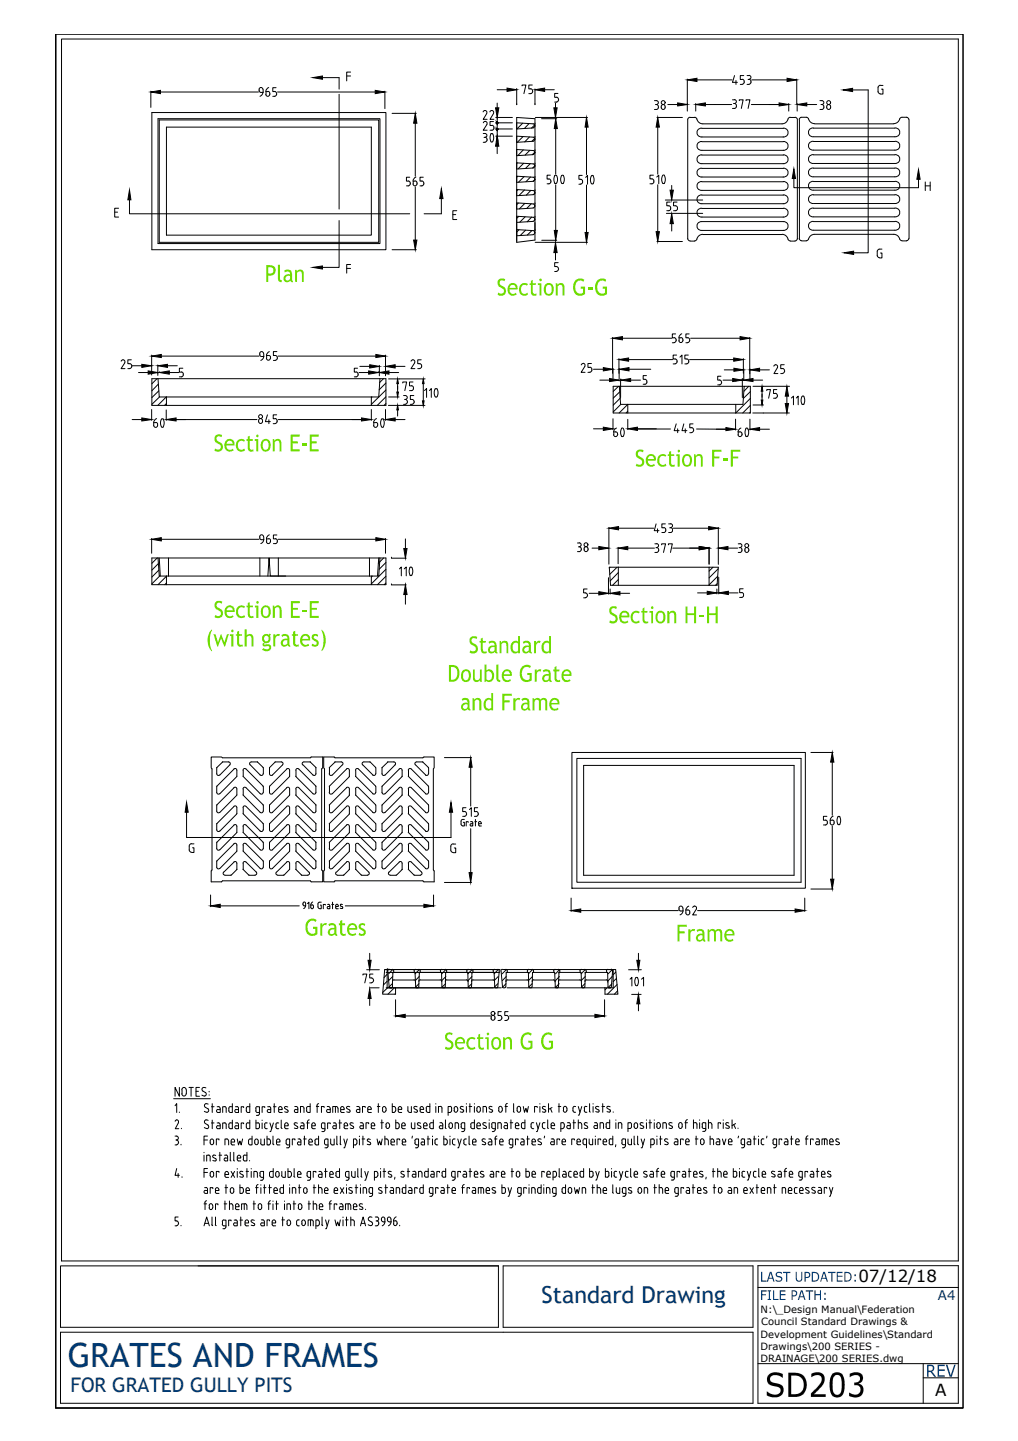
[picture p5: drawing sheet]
<svg xmlns="http://www.w3.org/2000/svg" width="210mm" height="297mm" viewBox="0 0 210 297" stroke-linecap="round" stroke-linejoin="round" font-family="sans-serif">
<defs><g id="words">
<text font-size="8.4" x="157.7" y="288">SD203</text>
<g font-size="7.1">
<text x="97.7" y="31.4">30</text>
<text x="86.1" y="84">110</text>
<text x="124.5" y="92.1">60</text>
<text x="150.3" y="92.1">60</text>
<text x="127.4" y="205.3">101</text>
</g>
<text font-size="6.9" fill="#003972" x="14" y="281.7">GRATES AND FRAMES</text>
<g font-size="6.6">
<text x="29.6" y="90">60</text>
<text x="75.1" y="90">60</text>
<text x="161.6" y="85.4">110</text>
<text x="80.8" y="120.6">110</text>
</g>
<g font-size="5.6" fill="#6edd00">
<text x="54.6" y="58.1">Plan</text>
<text x="102.4" y="60.9">Section G-G</text>
<text x="44.1" y="93">Section E-E</text>
<text x="130.9" y="96.2">Section F-F</text>
<text x="44.1" y="127.4">Section E-E</text>
<text x="125.5" y="128.5">Section H-H</text>
<text x="42.4" y="133.3">(with grates)</text>
<text x="96.6" y="134.7">Standard</text>
<text x="92.2" y="140.5">Double Grate</text>
<text x="94.9" y="146.4">and Frame</text>
<text x="139.3" y="194.1">Frame</text>
<text x="91.6" y="216.3">Section G G</text>
</g>
<text font-size="5.6" x="62.8" y="192.9">Grates</text>
<text font-size="5.3" x="98.8" y="28.2">25</text>
<g font-size="4.9">
<text x="106.9" y="20.5">75</text>
<text x="134.1" y="23.6">38</text>
<text x="150.3" y="23.6">377</text>
<text x="168.3" y="23.6">38</text>
<text x="98.8" y="25.8">22</text>
<text x="136.5" y="44.8">55</text>
<text x="24" y="77.3">25</text>
<text x="84" y="77.3">25</text>
<text x="118.9" y="78">25</text>
<text x="82.2" y="81.8">75</text>
<text x="157.3" y="83.3">75</text>
<text x="158.8" y="78.3">25</text>
<text x="52.6" y="88.5">845</text>
<text x="82.2" y="84.7">35</text>
<text x="138.3" y="90.3">445</text>
<text x="118.2" y="115">38</text>
<text x="94.5" y="169.3">515</text>
<text x="74.1" y="203.9">75</text>
</g>
<text font-size="4.8" fill="#003972" x="111.7" y="268.6">Standard Drawing</text>
<text font-size="4.2" fill="#003972" x="190.9" y="283.8">REV</text>
<text font-size="4.1" fill="#003972" x="14.5" y="287">FOR GRATED GULLY PITS</text>
<g font-size="3.4">
<text x="177" y="264.2">07/12/18</text>
<text x="192.8" y="287.7">A</text>
</g>
<g font-size="3.3" fill="#003972">
<text x="156.7" y="264.2">LAST UPDATED:</text>
<text x="156.7" y="268">FILE PATH:</text>
</g>
<text font-size="2.8" fill="#003972" x="193.4" y="268">A4</text>
<g font-size="2.1">
<text x="156.8" y="270.7">N:\_Design Manual\Federation</text>
<text x="156.8" y="275.7">Development Guidelines\Standard</text>
<text x="156.9" y="273.2">Council Standard Drawings &amp;</text>
<text x="156.8" y="278.2">Drawings\200 SERIES -</text>
<text x="156.8" y="280.7">DRAINAGE\200 SERIES.dwg</text>
</g>
</g></defs>
<!-- layer: 25 -->
<g fill="none" stroke="#000" stroke-width=".21">
<path d="M31.1 18.8v3.3M33.1 19h20.2M53.4 18.4a.4 .4 0 0 1 .4-.4 .4 .4 0 0 1 .4 .4M53.4 18.6l.2 .4 .7 .1M53.5 18.5v.2M54.2 19a.91 .91 0 0 1-.6 .8M54.3 18.5v.5M54.8 19.5a.4 .4 0 0 0 .4 .4 .4 .4 0 0 0 .4-.4M55.4 18l-.4 .4-.2 .4M55.6 19.2l-.2-.3h-.6v.6M55.7 19.3v.2M56.2 19.9h.4"/>
<path d="M56.6 18.8l.2 .1 .2 .3M56.9 18.1h-.7v.8h.4M57 19.5l-.2 .3-.2 .1M57.1 19.3v.2M57.2 19h20.2M66.5 16h3.4v2.4M69.9 19.4v23.7M71.5 15.7h.8M72.3 14.9h-.8v1.8M79.4 18.8v3.6M102.5 18.5h2M112.3 18.5h2"/>
<path d="M115 19.3h-.6v.8h.4M141.7 16.3v6.6M143.7 16.5h7.2M151.5 15.6l-.5 1.4h1M151.8 16.6v.8M152.6 17.4h.5M153 16.3a.52 .52 0 0 1 .5 .5 .52 .52 0 0 1-.5 .6M153.4 15.6h-.8v.8h.5M154 17.4h.5M154 15.6h.5M154.2 16.4h.3M154.4 15.5a.4 .4 0 0 1 .4 .4 .4 .4 0 0 1-.4 .4 .52 .52 0 0 1 .5 .5 .52 .52 0 0 1-.5 .6"/>
<path d="M155 16.5h7.3M164.3 16.3v5.1M175.8 18.5h3.2v33.6h-3M181 18.1l.1 1 .4 .2M181.5 17.6h-.2l-.3 .5M181.6 17.6h.5M181.8 18.4h.3v1h-.5M31.3 23.2h48.3v28.3h-48.3zM32.6 24.5h45.7v25.7h-45.7zM32.8 24.7h45.3v25.3h-45.3zM34.3 26.2h42.3v22.3h-42.3zM80.8 23.4h5"/>
<path d="M84.5 36.5h-.7v.8l.6 .1 .2 .3M84.6 37.9l-.2 .4h-.6M84.6 37.7v.2M85.2 37.9a.4 .4 0 0 0 .4 .4 .4 .4 0 0 0 .4-.4M85.6 25.4v10.9M85.6 38.5v11M85.8 36.5l-.5 .3-.1 .5M86 37.7l-.3-.4h-.5v.6M86 37.7v.2M87.3 36.5h-.7v.8l.6 .1 .2 .3M87.4 37.9l-.2 .4h-.6M87.4 37.7v.2"/>
<path d="M106.5 39.1l3.4 .2 .4 .3M106.5 36.3l3.4 .2 .4 .4M106.5 33.6l3.4 .2 .4 .3M106.5 30.8l3.4 .2 .4 .4M106.5 28.1l3.4 .2 .4 .3M106.5 25.3l3.4 .2 .4 .4M106.5 24.2l3.8 .3v25l-3.8 .5zM106.7 36.4l-.2 .1M106.8 39.1l-.3 .2M108 33.7l-1.2 1.1M108.1 36.4l-1.2 1.1M108.1 39.2l-1.1 1.1"/>
<path d="M109.1 25.5l-1 1M109.2 28.2l-1 1.1M109.2 31l-.9 1M109.3 33.7l-.9 1M109.4 36.5l-1 1M109.5 39.2l-1 1M110 37.4l-3.5 .2M110 34.6l-3.5 .2M110 29.1l-3.5 .2M110 26.4l-3.5 .2M110.3 39.7l-.4 .4M110.3 37l-.4 .3"/>
<path d="M110.3 34.2l-.4 .4M110.3 31.5l-.4 .3-3.4 .3M110.3 28.7l-.4 .4M110.3 26l-.4 .3M110.3 28.5l-.6 .6M110.3 25.7l-.7 .7M110.3 39.3h.1M110.3 36.6h.1M110.3 33.8h.1M110.3 31.1h.1M110.3 28.3h.1M110.3 25.6h.1"/>
<path d="M110.3 34.2l-.5 .4M110.3 31.4l-.5 .5M110.3 37l-.4 .4M110.3 39.8l-.3 .3M110.4 24.2h10.7M111.7 24.5h3.1M112.8 37.9h.4M113.2 36.9h.2l.2 .4M113.5 36.1h-.7v.8h.4M113.6 37.5l-.2 .3-.2 .1M113.6 37.3v.2M114.4 37.8h.3"/>
<path d="M114.4 37.8a1.27 1.27 0 0 1 .2-1.7h.1a1.37 1.37 0 0 1 .1 1.7M114.5 21.3v.9M114.6 26.5v9.4M114.6 38.1v9.4M114.7 20l.2 .1 .2 .3M115.1 20.6l-.2 .4h-.5M115.2 20.4v.3M115.8 36.2a1.67 1.67 0 0 0 0 1.6M115.8 36.2h.4M115.8 37.8h.4M116.2 36.2a1.67 1.67 0 0 1 0 1.6M119.4 38h.3"/>
<path d="M120 36.2h-.6v.8h.3a.49 .49 0 0 1 .4 .4 .49 .49 0 0 1-.4 .5M120.8 36.6l.3-.4v1.8M120.9 26.2v9.8M120.9 38.1v9.8M121.9 36.3a1.67 1.67 0 0 0 0 1.6M122 36.2h.3M122.3 36.3a1.27 1.27 0 0 1-.2 1.6l-.1-.1M134.7 36.1h-.7v.8h.6l.2 .4M134.8 37.5l-.2 .3-.6 .1M134.8 37.3v.2M135.4 36.5l.4-.4v1.8M135.5 24.2h5.2"/>
<path d="M135.6 26.2v9.7M135.6 38.1v9.7M136.6 36.2a1.67 1.67 0 0 0 0 1.6M136.6 36.2h.4a1.83 1.83 0 0 1 0 1.6M136.6 37.8h.4M138.5 38.2v1M141.8 24.7v24.5l.2 .4 .3 .1M142.3 24.2h-.3l-.2 .5M142.3 24.2h.9M143.2 24.2l.5 .3M143.5 21.3v1.6M143.7 24.6a1.25 1.25 0 0 0 1.2 .9"/>
<path d="M144.7 26.4a.91 .91 0 0 0-1 .9 .91 .91 0 0 0 1 .9h16.8M144.7 29.2a.91 .91 0 0 0-1 .9 .91 .91 0 0 0 1 .9h16.8M144.7 31.9a.91 .91 0 0 0-1 .9 .91 .91 0 0 0 1 .9M144.7 34.7a.91 .91 0 0 0-1 .9 .91 .91 0 0 0 1 .9h16.8M144.7 37.4a.91 .91 0 0 0-1 .9 .91 .91 0 0 0 1 .9h16.8M144.7 34.7h16.8M144.7 26.5h16.8M144.7 29.2h16.8M144.7 33.7h16.8M144.7 32h16.8M144.7 37.5h16.8M144.9 25.5h16.4"/>
<path d="M145.4 21.5h5.5M154.9 21.5h5.7M161.5 26.4a.91 .91 0 0 1 1 .9 .91 .91 0 0 1-1 .9M161.5 29.2a.91 .91 0 0 1 1 .9 .91 .91 0 0 1-1 .9M161.5 31.9a.91 .91 0 0 1 1 .9 .91 .91 0 0 1-1 .9M161.5 34.7a.91 .91 0 0 1 1 .9 .91 .91 0 0 1-1 .9M161.5 37.4a.91 .91 0 0 1 1 .9 .91 .91 0 0 1-1 .9M162.5 24.6a1.25 1.25 0 0 1-1.2 .9M162.6 21.3v1.6M162.9 24.2l-.4 .3M163 24.2h.9M163.7 36.8v1.9h25.7v-1.7"/>
<path d="M163.9 24.2h.3l.2 .5M164.4 21.3v1.6M164.4 24.7v24.5l-.2 .4-.3 .1M164.8 24.7v24.4M165.3 24.2h-.3l-.2 .5M165.3 24.2h1M166.3 24.2a.7 .7 0 0 1 .5 .6 1.25 1.25 0 0 0 1.1 .7M166.4 21.5h2M167.7 37.4a.91 .91 0 0 0-1 .9 .91 .91 0 0 0 1 .9h16.8M167.7 34.6a.91 .91 0 0 0-1 .9 .91 .91 0 0 0 1 .9h16.8M167.7 31.9a.91 .91 0 0 0-1 .9 .91 .91 0 0 0 1 .9h16.8M167.7 29.1a.91 .91 0 0 0-1 .9 .91 .91 0 0 0 1 .9h16.8"/>
<path d="M167.7 37.4h16.8M167.7 34.7h16.8M167.7 31.9h16.8M167.7 29.2h16.8M168 25.5h16.3M184.5 26.4h-16.8a.91 .91 0 0 0-1 .9 .91 .91 0 0 0 1 .9h16.8M190.8 38.3h1M190.8 37.5v1.8M191.8 37.5v1.8M23.7 43.7h.5M24.5 42.9h-.8v1.8h.8M26.7 41.2v2.9h57.8"/>
<path d="M69.9 45.5v9.6h-3.4M71.5 55.3h.8M72.3 54.5h-.8v1.8M80.8 51.5h5M91 40.9v3.2h-3.6M93.4 44.2h.6M94.2 43.4h-.8v1.9h.8M106.5 47.3l3.4 .2 .4 .4M106.5 44.6l3.4 .2 .4 .3M106.5 41.8l3.5 .2M106.9 41.9l-.4 .3M107 44.6l-.5 .4"/>
<path d="M107 47.4l-.5 .4M108.2 42l-1.1 1.1M108.3 44.7l-1.1 1.1M108.4 47.5l-1.1 1.1M109.5 42l-.9 1M109.6 44.7l-.9 1M109.7 47.5l-1 .9M109.9 42l.4 .4M110 48.4l-3.5 .2M110 45.6l-3.5 .2M110 42.9l-3.5 .2M110 40.1l-3.5 .2"/>
<path d="M110.3 48l-.4 .3M110.3 45.2l-.4 .4M110.3 42.5l-.4 .3M110.3 47.5h.1M110.3 44.8h.1M110.3 42h.1M110.3 50h10.8M111.7 49.5h3.1M114.5 52.1v1.5M115.1 54.1h-.7v.8h.4M135.5 49.8h5.2M137.2 41.2h7.7"/>
<path d="M137.4 44h7.5M138.5 46.1v1.5M142.3 49.7h.9M144.7 40.2a.91 .91 0 0 0-1 .9 .91 .91 0 0 0 1 .9h16.8M144.7 42.9a.91 .91 0 0 0-1 .9 .91 .91 0 0 0 1 .9h16.8M144.7 45.7a.91 .91 0 0 0-1 .9 .91 .91 0 0 0 1 .9h16.8M144.7 45.7h16.8M144.7 40.2h16.8M144.7 43h16.8M144.9 48.3a1.39 1.39 0 0 0-1.3 1.2l-.4 .2M144.9 48.3h16.4M161.3 48.3a1.39 1.39 0 0 1 1.3 1.2l.3 .2"/>
<path d="M161.5 40.2a.91 .91 0 0 1 1 .9 .91 .91 0 0 1-1 .9M161.5 42.9a.91 .91 0 0 1 1 .9 .91 .91 0 0 1-1 .9M161.5 45.7a.91 .91 0 0 1 1 .9 .91 .91 0 0 1-1 .9M163 49.7h.9M164.8 49.1l.2 .4 .3 .1M165.3 49.7h1M166.7 49.2l-.4 .4M167.7 45.6a.91 .91 0 0 0-1 1 .91 .91 0 0 0 1 .8M167.7 42.9a.91 .91 0 0 0-1 .9 .91 .91 0 0 0 1 .9h16.8M167.7 45.7h16.8M167.7 42.9h16.8M167.8 47.5h16.7"/>
<path d="M180.9 52.6l.2 .5h.3M181.4 51.4l-.5 .2v1.1M181.4 51.4h.4M181.6 52.2h.2v1h-.4M184.3 48.3h-16.4a1.25 1.25 0 0 0-1.2 1M184.5 40.2l-16.8-.1a.91 .91 0 0 0-1 1 .91 .91 0 0 0 1 .8l16.8 .1M28.6 76.8h2M31.3 73.2v4.1M32.4 78.1l-1.1 1M32.5 75.2v2.2M32.6 78.1l.2 3.7h1.5M32.6 79.2l-1.3 1.4"/>
<path d="M32.9 76.6v.2M33.3 73.4h20.1M34.5 75.4h2.1M34.9 76.8h2M37 77.7h.4M37.4 76.7a.47 .47 0 0 1 .4 .6M37.7 75.9h-.7v.8h.4M37.8 77.3l-.2 .3-.2 .1M54 73.5h.4M54.3 72.9a.41 .41 0 0 0-.5-.4 .41 .41 0 0 0-.2 .6v.2l.3 .2M54.4 73.4a.91 .91 0 0 1-.6 .9M54.4 72.9v.5"/>
<path d="M54.9 73.9a.4 .4 0 0 0 .4 .4 .4 .4 0 0 0 .4-.4M55.5 72.5l-.4 .3-.2 .5M55.8 73.7l-.3-.4h-.5v.6M55.8 73.7v.2M56.4 74.3h.4M56.8 73.3h.2l.2 .4M57.1 72.5h-.7v.8h.4M57.2 73.7a.44 .44 0 0 1-.4 .6M57.3 73.4h20.2M73.1 77.7h.3M73.4 76.7h.2l.2 .4M73.7 75.9h-.6v.8h.3"/>
<path d="M73.8 77.3l-.2 .3-.2 .1M73.9 77.1v.2M74 76.8h2M74.2 75.5h2M78 76.6v.2M78.2 75.3v2.2M78.3 78.1l-.2 3.7h-43.8M79.1 78.1l-.8 .8M79.5 73.2v4.3M79.6 79l-1.4 1.3M80.1 78.1h2.2M80.2 76.8h2"/>
<path d="M81.5 75.5h2M123.7 78.4h2M126.3 69.6v7.4M126.4 75.9v2.1M127.6 73.9v3.1M127.7 75.9v2.2M127.7 78.3v.2M127.7 79.6l.3 3.8h1.4v1.7M128 78.1v3.9M128 78.1v.2M128.3 69.7h10.2M129.6 74.1h9.1"/>
<path d="M129.7 76.1h4.5M130 78.4h2.1M133.3 77.4h-.7v.8h.4a.52 .52 0 0 1 .4 .5 .52 .52 0 0 1-.4 .5h-.4M138.6 70.7h.4M138.8 75h.4M139 69.6l.2 .1 .2 .3M139.2 74l.2 .1 .2 .3M139.3 68.8h-.7v.8h.4M139.4 70.2l-.2 .4h-.2M139.4 70v.2M139.5 73.2h-.7v.8h.4M139.6 74.4a.44 .44 0 0 1-.4 .6"/>
<path d="M140.2 73.6l.4-.4v1.8M140.4 69.6l.3 .1 .1 .3M140.4 69.6h-.4v.6a.4 .4 0 0 0 .4 .4 .4 .4 0 0 0 .4-.4M140.6 68.8l-.4 .3-.2 .5M140.8 70v.2M141.2 75h.4M141.4 70.7h.4M141.6 74l.2 .1 .2 .3M141.8 69.6l.2 .1 .2 .3M141.9 73.2h-.7v.8h.4M142 74.4a.44 .44 0 0 1-.4 .6M142.1 68.8h-.7v.8h.4"/>
<path d="M142.2 70.2l-.2 .4h-.2M142.2 74.1h9.1M142.2 70v.2M142.4 69.7h10.2M148.3 78.3l.2 .1 .2 .3M148.7 77.6h-.7v.8h.4M148.7 78.9l-.2 .4h-.5M148.8 78.7v.3M149.1 78.4h2M149.3 76.2h2M153.1 78v4M153.3 73.9v3.1"/>
<path d="M153.3 78.1v.2M153.4 76v2.2M153.4 79.6h-27v5.5M154.6 69.6v7.4M154.6 76v2.2M155.3 79.6h2.1M155.3 78.4h2M156.6 76.2h2.1M27.2 86.5h2M31.3 83.6v-5.5h48.3v5.5M32.8 80.6l-1.5 1.4M32.9 81.8l-1.6 1.6"/>
<path d="M34.3 81.8l-1.8 1.8M34.3 81.8v1.8h42.2l.1-1.8M36 86.5h17M57.4 86.5h17.2M76.7 81.8l-.1 .2M79.6 80.4l-3 3M79.6 81.8l-1.8 1.8M80.1 81.8h2.2M129.5 83.4h23.7l.2-3.8h1.3v5.5M129.5 85.1h22.2M131.1 88.4h7.1M131.4 88.4h3.9"/>
<path d="M143.6 88.4l6.3 .1M147.7 88.5h2M151.7 83.4v1.7M155.3 83.5h2.1M157.4 85.1h5.4M31.3 111v3M32.4 115l-1.1 1.1M32.6 115l.2 3.7h1.5M32.6 116.2l-1.3 1.3M32.8 117.5l-1.5 1.5M32.8 115l.2 3.7M32.9 118.7l-1.6 1.7"/>
<path d="M33.3 111.2h20.1M34.3 118.7v1.8M34.3 118.8l-1.7 1.7M34.7 115v3.8M53.5 110.6a.4 .4 0 0 1 .4-.4 .4 .4 0 0 1 .4 .4M53.5 110.8l.2 .4 .2 .1M53.6 110.7v.2M53.6 115v3.7M54 111.3h.4M54.4 110.7a1.15 1.15 0 0 1-.6 1.3M54.9 111.7a.4 .4 0 0 0 .4 .4 .4 .4 0 0 0 .4-.4M55.2 118.7l.3-3.7 .2 3.7h3.2"/>
<path d="M55.4 111.1h-.4v.6M55.4 111l.3 .1 .1 .6M55.5 110.2l-.4 .4-.2 .4M56.4 112.1h.4M56.8 111a.52 .52 0 0 1 .4 .5 .52 .52 0 0 1-.4 .6M57.1 110.3h-.7v.8h.4M57.3 111.2h20.2M57.4 115v3.7M76.2 115v3.8M76.6 118.7v1.8M76.8 118.7l-.2 .3M78.1 115l-.3 3.7"/>
<path d="M78.3 115l-.2 3.7h-43.8M79.1 115l-1.1 1.1M79.5 111v3M79.6 115h-48.3v5.5h48.3M79.6 116l-1.4 1.3M79.6 117.3l-3 3.1M79.6 118.8l-1.8 1.7M83.6 111.1v2M125.5 119.1v3.4M125.5 108.7v7.6M125.6 116.9h22.5l-.2 3.8h-22zM127.5 112.8v3.4"/>
<path d="M127.5 116.9v3.8M127.5 108.9h7.3M129.4 113h5.5M135 112.1h.4M135 113.9h.4M135.2 112.9h.2M135.3 108l-.4 1.4h1M135.4 112.1a.4 .4 0 0 1 .4 .4 .4 .4 0 0 1-.4 .4h.2l.2 .4M135.6 109v.8M135.8 113.5l-.2 .3-.2 .1M135.8 113.3v.2M136.4 112.3v-.2h.8l-.4 1.8"/>
<path d="M136.5 109.8h.4M136.9 108.8a.52 .52 0 0 1 .4 .5 .52 .52 0 0 1-.4 .5M137.2 108h-.7v.8h.4M137.8 112.3v-.2h.8l-.4 1.8M137.9 109.8h.4M137.9 108h.4M138.1 108.8h.2M138.3 108a.4 .4 0 0 1 .4 .4 .4 .4 0 0 1-.4 .4 .52 .52 0 0 1 .4 .5 .52 .52 0 0 1-.4 .5M138.7 113h5.5M138.8 108.9h7.3M146.2 112.8v3.5M146.2 116.9v3.8"/>
<path d="M148.1 108.7v7.6M148.2 119v3.4M150.1 113h2M152.2 112.1h.4M152.4 112.9h.2M152.6 112.1a.4 .4 0 0 1 .4 .4 .4 .4 0 0 1-.4 .4h.2l.2 .4M153 113.5l-.2 .3-.6 .1M153 113.3v.2M153.6 113.3a.4 .4 0 0 1 .4-.4 .4 .4 0 0 1 .4 .4M153.6 113.5a.4 .4 0 0 0 .4 .4 .4 .4 0 0 0 .4-.4M153.6 113.3v.2M154.4 113.3v.2"/>
<path d="M34.3 120.2l-.3 .3M83.6 122.6v1.9M120.3 123.2h.4M121.1 121.4h-.8v.8l.6 .1 .2 .3M121.1 122.8l-.2 .3-.2 .1M121.1 122.6v.2M121.5 122.3h2M125.8 121.4v1.1M127.8 122.3h2M143.8 122.2h2M147.8 121.4v1M150.2 122.2h2"/>
<path d="M152.9 122.1l.2 .1 .2 .3M153.2 121.4h-.7v.8h.4M45.9 157.1l-1.2 1.2M45.9 157.1h-.1M45.9 157.1h1.2M47.1 157.1l.4 .2-.1 .4M47.4 157.6l-2.2 2.2h-.3l-.2-.2v-1.3M48.2 158.5l.3-.1 .3 .2v1.5M48.2 158.5l-3.5 3.5 .1 1.6 .3 .1 .2-.1 3.5-3.5M50.1 160v.1M50.2 158.8v1.2M50.7 158.5l-.4-.1-.2 .4"/>
<path d="M50.7 158.5l3.6 3.6M51.6 157.6l2.2 2.2h.2l.2-.2 .1-1.3M51.8 157.1l-.3 .2 .1 .4M51.8 157.1h1.3M53.1 157.1h.1M53.1 157.1l1.2 1.1M54.2 158.2l.1 .1M56.7 157.1l-1.1 1.2M56.8 157.1h-.1M56.8 157.1h1.2M58 157.1l.3 .2v.4M58.3 157.6l-2.2 2.2h-.3l-.2-.2v-1.3"/>
<path d="M59.1 158.5l.3-.1 .3 .2v1.5M59.1 158.5l-3.5 3.5 .1 1.6 .2 .1 .3-.1 3.5-3.5M61 160v.1M61 158.8v1.2M61.6 158.5l-.4-.1-.2 .4M61.6 158.5l3.5 3.6M62.5 157.6l2.1 2.2h.3l.2-.2v-1.3M63.9 157.1h.1M64 157.1h-1.5l-.2 .3 .1 .3M64 157.1l1.1 1.1M65.1 158.2v.1M66.7 156h2.2l.2 .2h18.1l.2-.2h2.1v2.3l-.1 .2v20.8l.1 .2v2.3h-2.1l-.2-.2h-18.1l-.2 .2h-2.2v-2.3l.2-.2v-20.8l-.2-.2z"/>
<path d="M67.9 158.3v1.2M69.1 157.1l-1.2 1.2M69.1 157.1h-.1M69.1 157.1h1.4l.2 .3-.1 .3M70.6 157.6l-2.1 2.1-.4 .1-.2-.3M71.4 158.5l.3-.1 .3 .2v1.5M71.4 158.5l-3.5 3.6M73.3 160v.1M73.3 158.8v1.2M73.9 158.5l-.4-.1-.2 .4M73.9 158.5l3.6 3.6M74.8 157.6l2.1 2.2"/>
<path d="M75 157.1l-.3 .2 .1 .4M75 157.1h1.3M76.2 157.1h.1M76.4 157.1l1.1 1.1M77.4 158.2l.1 .1M77.5 158.3l-.1 1.3-.3 .3-.3-.2M80 157.1l-1.2 1.2M80 157.1h-.1M80 157.1h1.2M81.2 157.1l.3 .2v.4M81.5 157.6l-2.2 2.2h-.3l-.2-.2v-1.3M82.3 158.5l.3-.1 .3 .2v1.5"/>
<path d="M82.3 158.5l-3.5 3.5 .1 1.6 .2 .1 .3-.1 3.5-3.5M84.2 160v.1M84.2 158.8v1.2M84.8 158.5l-.4-.1-.2 .4M84.8 158.5l3.5 3.6M85.7 157.6l2.1 2.2M85.9 157.1l-.3 .2v.4M85.9 157.1h1.3M87.1 157.1h.1M87.2 157.1l1.1 1.1M88.3 158.2v.1M88.4 158.3l-.1 1.3-.3 .3-.3-.2"/>
<path d="M91.6 156.2h5.6M97.1 158.2v8M117.9 155.1h48.2v28h-48.2zM118.9 156.3h46.3v25.6h-46.3zM120.3 157.8h43.4v22.6h-43.4zM167.2 155.1h4.6M171.6 157.1v11M38.5 167.4v5.2h54.5v-5.2M39 174.4l.1 1 .4 .3M39.5 173.9l-.4 .2-.1 .3M39.5 173.9h.5M39.7 174.8h.3v.9h-.5"/>
<path d="M44.7 171l.2 .4 .4-.1M44.7 169.8v1.3M46.1 179.8l-.1 .4 .4 .2M48.2 177.7l.4-.1 .2 .3M48.2 170.1l.4-.1 .2 .3M48.2 170.1l-3.5 3.6M48.2 177.7l-2.1 2.1M48.8 175.5l-3.6 3.6h-.3l-.2-.2v-1.5M48.8 164l-3.5 3.5M48.8 163.9v-1.4l-.2-.2h-.3l-3.6 3.6v1.4l.4 .3 .2-.2M48.8 175.5v-1.5l-.2-.2h-.3l-3.6 3.7M48.8 178v1.2l-1.2 1.2"/>
<path d="M48.8 167.7l-3.5 3.6M48.8 167.7v-1.4l-.2-.2h-.3l-3.6 3.7M48.8 171.6l-3.6 3.6h-.3l-.2-.2v-1.3M48.8 170.3v1.3M50.1 174.2l.2-.4 .4 .1 3.6 3.6M50.1 175.4v.1M50.1 171.6h.1M50.1 166.5l.2-.4 .4 .1 3.6 3.6M50.1 167.7v.1M50.1 162.6l.2-.3 .4 .1 3.6 3.5M50.1 163.9h.1M50.1 179.2l1.3 1.2"/>
<path d="M50.2 162.6v1.3M50.2 166.5v1.2M50.2 170.3v1.3M50.2 174.2v1.2M50.2 178v1.2M50.2 175.5l3.6 3.6h.2l.3-.3-.1-1.4M50.2 171.7l3.6 3.5h.2l.2-.2 .1-1.3M50.2 160.1l3.6 3.6h.2l.3-.3-.1-1.4M50.2 167.8l3.5 3.5M50.2 164l3.5 3.5M50.7 170.1l-.4-.1-.2 .3M50.7 177.7l-.4-.1-.2 .3"/>
<path d="M50.7 170.1l3.6 3.5M50.7 177.7l2.2 2.1M52.8 179.8l.1 .4-.3 .2M54.2 173.6l.1 .1M54.2 169.7l.1 .1M54.2 165.9l.1 1.3-.3 .3-.4-.1M54.3 171l-.3 .4-.4-.1M54.3 169.8v1.3M55.6 171l.2 .4 .4-.1M55.6 169.8v1.3M57 179.8l-.1 .4 .3 .2M59.1 177.7l.4-.1 .2 .3"/>
<path d="M59.1 170.1l.4-.1 .2 .3M59.1 170.1l-3.5 3.6M59.1 177.7l-2.1 2.1M59.7 175.5l-3.6 3.6h-.3l-.2-.2v-1.5M59.7 164l-3.5 3.5M59.7 163.9v-1.4l-.2-.2h-.3l-3.6 3.6v1.4l.3 .3 .3-.2M59.7 175.5v-1.5l-.2-.2h-.3l-3.6 3.7M59.7 178v1.2l-1.2 1.2M59.7 167.7l-3.5 3.6M59.7 167.7v-1.4l-.2-.2h-.3l-3.6 3.7M59.7 171.6l-3.6 3.6h-.3l-.2-.2v-1.3M59.7 170.3v1.3"/>
<path d="M61 174.2l.2-.4 .4 .1 3.5 3.6M61 175.4v.1M61 171.6l3.6 3.6h.3l.2-.2v-1.3M61 166.5l.2-.4 .4 .1 3.5 3.6M61 167.7l3.5 3.6M61 162.6l.2-.3 .4 .1 3.5 3.5M61 163.9h.1M61 179.2l1.2 1.2M61 175.5l3.6 3.6h.3l.2-.2v-1.5M61 160.1l3.6 3.6h.3l.2-.2v-1.5M61 162.6v1.3M61 166.5v1.2"/>
<path d="M61 170.3v1.3M61 174.2v1.2M61 178v1.2M61 164l3.5 3.5M61.6 170.1l-.4-.1-.2 .3M61.6 177.7l-.4-.1-.2 .3M61.6 170.1l3.5 3.5M61.6 177.7l2.1 2.1M63.7 179.8l.1 .4-.3 .2M65.1 173.6v.1M65.1 169.7v.1M65.1 165.9v1.4l-.3 .3-.3-.2"/>
<path d="M65.1 171l-.2 .4-.4-.1M65.1 169.8v1.3M67.9 167.2l.2 .3 .4-.1M67.9 171l.2 .4 .4-.1M67.9 177.4v.1M67.9 162.1v1.3M67.9 166v1.2M67.9 169.8v1.3M67.9 173.7v1.2M67.9 177.5v1.3M69.3 179.8l-.1 .4 .4 .2M71.4 177.7l.4-.1 .2 .3"/>
<path d="M71.4 170.1l.4-.1 .2 .3M71.4 170.1l-3.5 3.6M71.4 177.7l-2 2.1M72 163.9v-1.4l-.2-.2h-.3l-3.6 3.7M72 175.5v-1.5l-.2-.2h-.3l-3.6 3.7M72 178v1.2l-1.1 1.2M72 160.1l-3.5 3.5-.4 .1-.2-.4M72 167.7l-3.5 3.6M72 167.7v-1.4l-.2-.2h-.3l-3.6 3.7M72 171.6l-3.5 3.6h-.4l-.2-.3M72 175.5l-3.5 3.5-.4 .1-.2-.3M72 170.3v1.3"/>
<path d="M72 164l-3.5 3.5M73.3 174.2l.2-.4 .4 .1 3.6 3.6M73.3 175.4v.1M73.3 171.6h.1M73.3 166.5l.2-.4 .4 .1 3.6 3.6M73.3 167.7v.1M73.3 162.6l.2-.3 .4 .1 3.6 3.5M73.3 163.9h.1M73.3 179.2v.1M73.3 162.6v1.3M73.3 166.5v1.2M73.3 170.3v1.3"/>
<path d="M73.3 174.2v1.2M73.3 178v1.2M73.4 179.2l1.2 1.2M73.4 175.5l3.5 3.5M73.4 171.7l3.5 3.5M73.4 167.8l3.5 3.5M73.4 164l3.5 3.5M73.4 160.1l3.5 3.5M73.9 170.1l-.4-.1-.2 .3M73.9 177.7l-.4-.1-.2 .3M73.9 170.1l3.6 3.5M73.9 177.7l2.2 2.1"/>
<path d="M76 179.8l.1 .4-.3 .2M77.4 177.4l.1 1.4-.3 .3-.4-.1M77.4 173.6l.1 .1M77.4 169.7l.1 .1M77.4 165.9l.1 1.3-.3 .3-.4-.1M77.4 162l.1 1.4-.3 .3-.4-.1M77.5 171l-.3 .4-.4-.1M77.5 173.7l-.1 1.3-.3 .3-.3-.1M77.5 169.8v1.3M78.8 171l.2 .4 .4-.1M78.8 169.8v1.3M80.2 179.8l-.1 .4 .3 .2"/>
<path d="M82.3 177.7l.4-.1 .2 .3M82.3 170.1l.4-.1 .2 .3M82.3 170.1l-3.5 3.6M82.3 177.7l-2.1 2.1M82.9 175.5l-3.6 3.6h-.3l-.2-.2v-1.5M82.9 164l-3.5 3.5M82.9 163.9v-1.4l-.2-.2h-.3l-3.6 3.6v1.4l.3 .3 .3-.2M82.9 175.5v-1.5l-.2-.2h-.3l-3.6 3.7M82.9 179.2l-1.2 1.2M82.9 178v1.3M82.9 167.7l-3.5 3.6M82.9 167.7v-1.4l-.2-.2h-.3l-3.6 3.7"/>
<path d="M82.9 171.6l-3.6 3.6h-.3l-.2-.2v-1.3M82.9 170.3v1.3M84.2 174.2l.2-.4 .4 .1 3.5 3.6M84.2 175.4v.1M84.2 171.6h.1M84.2 166.5l.2-.4 .4 .1 3.5 3.6M84.2 167.7v.1M84.2 162.6l.2-.3 .4 .1 3.5 3.5M84.2 163.9h.1M84.2 179.2l1.2 1.2M84.2 162.6v1.3M84.2 166.5v1.2"/>
<path d="M84.2 170.3v1.3M84.2 174.2v1.2M84.2 178v1.2M84.3 175.5l3.5 3.5M84.3 171.7l3.5 3.5M84.3 167.8l3.5 3.5M84.3 164l3.5 3.5M84.3 160.1l3.5 3.5M84.8 170.1l-.4-.1-.2 .3M84.8 177.7l-.4-.1-.2 .3M84.8 170.1l3.5 3.5M84.8 177.7l2.1 2.1"/>
<path d="M86.9 179.8l.1 .4-.3 .2M88.3 177.4l.1 1.4-.3 .3-.4-.1M88.3 173.6v.1M88.3 169.7v.1M88.3 165.9l.1 1.3-.3 .3-.4-.1M88.3 162l.1 1.4-.3 .3-.4-.1M88.3 171l-.2 .4-.4-.1M88.4 173.7l-.1 1.3-.3 .3-.3-.1M88.4 169.8v1.3M93.4 173.9l-.2 .1a1.38 1.38 0 0 0-.2 1.5l.4 .2M93.5 174h.5M93.7 174.8h.3v1h-.5"/>
<path d="M97.1 170.8v9.1M170.2 169a.47 .47 0 0 1 .4 .7M170.5 168.3h-.7v.8h.4M170.6 169.7l-.2 .3-.6 .1M171.2 169.7a.4 .4 0 0 0 .4 .4 .4 .4 0 0 0 .4-.4M171.6 169l.3 .1 .1 .6M171.6 170.3v10.9M171.6 169.1h-.4v.6M171.8 168.2l-.4 .4-.2 .4M172.8 169.9a1.19 1.19 0 0 1 .2-1.6l.2 .1a1.74 1.74 0 0 1-.1 1.5M172.8 169.9h.4M43.4 184.5v2.4"/>
<path d="M45.4 186.7h16.3M45.7 181.8l.2-.2h18.1l.2 .2h2.3v-2.3l-.2-.2v-20.8l.2-.2v-2.3h-2.3l-.2 .2h-18.1l-.2-.2h-2.2v2.3l.2 .2v20.8l-.2 .2v2.3h2.2M46.4 180.4h1.2M51.4 180.4h1.2M57.3 180.4h1.2M62.1 180.4h.1M62.2 180.4h1.3M62.5 186.4v-.3a.26 .26 0 0 1 .2-.2 .26 .26 0 0 1 .3 .2v.6M62.5 186.4l.2 .3M62.8 186.7h.2M63 186.7v.2l-.4 .4M63.4 186.3l.3-.3v1.3"/>
<path d="M64.1 186.6v.4M64.1 186.6h.3M64.4 186.5l.2 .3M64.5 185.9l-.4 .6M66.1 186.6h.1v.7h-.3M66.2 186l-.6 .1v.8M67.1 186.6v-.2h-.4v.9M67.5 186.4h.3M67.7 186.4l.3 .3M68 186.7v.6h-.3M68.4 186.4h.4M68.6 186v1.3"/>
<path d="M69.2 186.7v-.1a.26 .26 0 0 1 .3-.2 .26 .26 0 0 1 .2 .2l.1 .1M69.2 186.7v.4M69.6 180.4h1.3M69.8 186.7v.2h-.6M70.6 186.5l-.3-.1-.1 .3 .4 .2M70.9 180.4h-.1M71.2 186.7h16.2M74.6 180.4h1.2M76.2 196.5v1.5M79.6 199.9h23.5M80.2 199.8l-.3 .4M80.5 180.4h1.2"/>
<path d="M80.9 199.8l.3 .3M81 199.9l-.9 .8M85.5 180.4h1.2M85.7 199.8l-.3 .3M86.3 199.8l.3 .3M86.5 199.9l-.9 .8M89.4 184.5v2.4M91.1 199.8l-.3 .3M91.6 181.9h5.6M91.8 199.8l.3 .3M91.9 199.9l-.8 .8M96.6 199.8l-.3 .3"/>
<path d="M97.2 199.8l.3 .3M97.4 199.9l-.9 .8M102 199.8l-.3 .3M102.6 199.8l.3 .4M102.7 199.9l-.8 .8M103.6 199.8l-.3 .4M103.6 199.9h22.5M104.3 199.8l.3 .3M104.4 199.9l-.9 .8M109.1 199.8l-.4 .3M109.7 199.8l.3 .3M109.8 199.9l-.8 .8"/>
<path d="M114.5 199.8l-.3 .3M115.1 199.8l.3 .3M115.4 199.9l-.9 .8M117.8 185.1v2.8M119.7 187.7h20.2M119.9 199.8l-.3 .3M120.5 199.8l.3 .3M120.7 199.9l-.9 .8M126.9 199.9l.5 5h-2.7v-1.3M131.6 196.5v1.5M140 187.2a.4 .4 0 0 1 .4-.4 .4 .4 0 0 1 .4 .4M140 187.4v.2l.4 .2"/>
<path d="M140 187.2v.2M140.4 187.8h.4M140.8 187.2a1.15 1.15 0 0 1-.6 1.4M141.4 187.6v.6M141.4 187.6h.4M141.8 187.6l.3 .1 .1 .5M142 186.8l-.4 .3-.2 .5M142.8 187.1a.4 .4 0 0 1 .6-.3 .4 .4 0 0 1 .2 .6M143.6 187.4l-.8 1.2h.8M143.8 187.7h20.1M165.9 185.1v2.8M167.2 183.3h4.6"/>
<path d="M76.2 205.8v1.5M79.6 203.6h23.8M79.6 200.4h23.4M79.8 203.6v-3.7h-.5l-.4 5h2.7v-1.3M80 200.2l.2 3.3M80.9 203.4l-.2 .2M80.9 202.8l-.7 .6 .2 .2M80.9 202.3v1.2M81 201.3l-.9 .8M81 200.5l-.1 2M81.2 200.2v.2l-.2 .2M81.2 202l-.3 .3"/>
<path d="M81.3 202h4.1M81.3 203.6l-1.3 1.3M81.6 206.1v3.5M81.6 204.8l-.2 .1M83.6 209.4h17.6M85.4 202l.3 .3M85.4 200.2l.1 .2M85.5 200.4l.1 .2M85.6 200.5l.1 3 .7-.7M85.7 203.4l.1 .2M86.4 202.3l-.1 1.1-.1 .2M86.4 201.3l-.8 .8"/>
<path d="M86.5 200.5l-.1 1.7M86.6 200.2v.2l-.2 .1M86.7 202l-.4 .3M86.7 202h4.1M90.8 202l.3 .3M90.8 200.2l.1 .2M90.9 200.4l.1 .2M91 200.5l.1 2.9 .2 .2M91.8 203.4l-.2 .2M91.8 202.3v1.2M91.9 200.5l-.1 1.9M91.9 202.8l-.7 .7"/>
<path d="M91.9 201.3l-.8 .8M92.1 200.2v.2l-.3 .2M92.1 202l-.3 .3M92.1 202h4.1M96.2 202l.3 .3M96.3 200.2v.2h.1M96.4 200.4l.1 .2M96.5 200.5v2.9l.2 .2M97.2 203.4l-.2 .2M97.3 202.8l-.7 .7M97.3 200.5l-.1 3M97.3 201.3l-.8 .8"/>
<path d="M97.4 200.4l-.1 .2M97.4 200.4h4.4M97.5 200.2l-.1 .2M97.5 202l-.3 .3M97.6 202h4.1M101.2 209.7a.43 .43 0 0 1 .6-.4 .43 .43 0 0 1 .3 .6M101.2 209.9a.4 .4 0 0 0 .4 .4 .4 .4 0 0 0 .5-.4M101.3 209.7v.2M101.6 202l.4 .3M101.7 200.2v.2M101.8 200.4l.1 .2M101.9 200.5l.1 3"/>
<path d="M102.6 202.8l-.6 .6 .1 .2M102.7 201.3l-.8 .8M102.9 200.2l-.3 3.2-.1 .2M103 209.3l.2 .1 .2 .3M103.3 200.2l.3 3.3M103.4 208.5h-.7v.8h.4M103.4 209.9l-.2 .4h-.2M103.5 209.7v.2M103.6 203.4l.1 .2M103.7 203.6h.4M104.3 203.4l-.2 .2M104.3 202.8l-.6 .7"/>
<path d="M104.4 200.5l-.1 3M104.4 201.3l-.8 .8M104.4 200.4l-.1 .2M104.4 209.3l.2 .1 .2 .3M104.5 200.4h.1M104.5 203.6h21.9M104.6 200.2v.2h4.3M104.6 202l-.3 .3M104.6 202h4.1M104.8 208.5h-.7v.8h.4M104.8 209.9l-.2 .4h-.2M104.9 209.7v.2"/>
<path d="M105.1 209.4h17.6M108.7 202l.3 .3M108.7 200.2v.2h.2M108.8 200.4l.2 .2M109 200.5v3M109 203.4l.2 .2M109.7 202.8l-.7 .7M109.8 200.5l-.1 2.9-.2 .2M109.8 201.3l-.8 .8M109.9 200.4l-.1 .2M109.9 200.4h4.4M110 200.2l-.1 .2"/>
<path d="M110 202l-.3 .3M110.1 202h4.1M114.1 202l.4 .3M114.2 200.2l.1 .2M114.3 200.4l.1 .2M114.4 200.5l.1 1.9M114.5 202.3v1.2M114.5 203.4l.1 .2M115.3 200.5l-.2 2.9-.1 .2M115.3 202.8l-.7 .7M115.3 200.4l-.1 .2M115.3 201.3l-.8 .8"/>
<path d="M115.4 200.2l-.1 .2h4.4M115.5 202l-.4 .3M115.5 202h4.1M119.6 202l.3 .3M119.6 200.2l.1 .2M119.7 200.4l.1 .1M119.8 200.5l.1 1.7M119.9 202.3v1.2M119.9 203.4l.2 .2M120.6 202.8l-.7 .7M120.6 202.3v1.1l-.2 .2M120.7 200.5l-.1 1.8"/>
<path d="M120.7 201.3l-.9 .8M120.7 200.4l-.1 .2M120.9 200.2v.2h-.1h4.4M120.9 202l-.3 .3M120.9 202h4.1M124.7 206.1v3.5M125.2 203.6l-.5 .4M131.6 206.9v1.5M35.8 226.5h7.6M36.1 227.9l.3-.4v1.8M36.1 234.2h.3M36.1 236h.3"/>
<path d="M36.1 231.1l.2-.2a.38 .38 0 0 1 .5 .1 .38 .38 0 0 1 0 .5M36.3 235h.1M36.4 234.2a.4 .4 0 0 1 .4 .4 .4 .4 0 0 1-.4 .4l.4 .4M36.8 231.5l-.7 1.2h.8M36.8 235.6l-.4 .4M36.8 235.4v.2M37 224.2v1.8l-.9-1.8v1.8M37 229.2v.1M37.3 235.9v.1M37.4 232.6v.1M37.5 224.6a.45 .45 0 0 1 .4-.4 .45 .45 0 0 1 .5 .4v.9a.47 .47 0 0 1-.5 .4 .47 .47 0 0 1-.4-.5M37.5 224.7v.8"/>
<path d="M39 224.2h.9M39.4 224.2v1.8M40.4 225h.5M41.1 224.2h-.7v1.8h.7M42.1 235h.7M42.1 237.5v.1M42.1 238.1v1.3M42.1 232.4l.6 .2M42.3 225.2a.47 .47 0 0 1 0 .7 .47 .47 0 0 1-.7-.2M42.5 224.3a.45 .45 0 0 0-.7-.1 .45 .45 0 0 0 0 .7l.6 .3M42.5 227.5l.4 .1M42.5 230.8l.4 .1"/>
<path d="M42.5 227.5l-.3 .1v.4l.7 .6M42.5 230.8l-.3 .2v.3l.7 .6M42.6 239.4v-1.3h.6l.1 .2v1.1M42.8 234.2h-.7v1.8M42.8 228.5a.47 .47 0 0 1 0 .8 .47 .47 0 0 1-.7-.2M42.8 231.9l.2 .5-.3 .3M43.1 225v.1M43.1 225.7v.1M43.3 235.2a.36 .36 0 0 1 .4-.4 .36 .36 0 0 1 .4 .4M43.3 235.2v.4a.36 .36 0 0 0 .4 .4 .36 .36 0 0 0 .4-.4v-.4M43.6 228.1h.5M43.6 231.5h.5"/>
<path d="M43.8 227.5v1.8M43.8 230.9v1.8M44 238.6l.5 .2M44.1 238.1l.4 .1M44.1 238.1l-.2 .2 .1 .3M44.5 238.9v.4l-.6-.1M44.8 228.1h.3M44.8 231.5h.3M44.9 228.7l-.3 .3 .3 .3M44.9 232l-.3 .3 .3 .4M44.9 228.7h.5M44.9 232.1h.5"/>
<path d="M45 228.1l.4 .4M45 231.4l.4 .4M45.2 235v-.2h-.6v1.2M45.2 238.1h.5M45.3 237.5v1.8M45.4 228.5v.8h-.5M45.4 231.8v.9h-.5M46.3 238.1h.3M46.3 228.1l.3 .2v1M46.3 231.4l.3 .2v1.1M46.3 228.1h-.4v1.2M46.3 231.5h-.4v1.2"/>
<path d="M46.5 238.7h.4M46.6 238.1l.3 .2v1l-.6-.1v-.4l.2-.1M47.1 235.1l-.2-.3h-.5v1.2M47.1 235.2v.8M47.4 239.1l.2 .2M47.5 237.5v1.6M47.5 228.1h.4M47.5 231.5h.4M47.7 235.7l.1 .3h.6M47.7 235.2a.36 .36 0 0 1 .3-.4 .36 .36 0 0 1 .4 .4M47.7 235.2v.5M47.9 227.5v1.8l-.7-.2v-.8l.3-.2"/>
<path d="M47.9 230.9v1.8l-.7-.2v-.9l.3-.2M48.2 239.1l.2 .2M48.2 237.5v1.6M48.4 235.2v.2h-.7M48.5 228.1h.4M48.5 231.5h.4M48.7 228.7h.5M48.7 232.1h.5M48.9 228.1l.2 .2 .1 1-.7-.1v-.4l.2-.1M48.9 231.4l.2 .2 .1 1.1-.7-.2v-.3l.2-.2M48.9 234.8l.3 1.2 .3-.8 .2 .8 .3-1.2M48.9 239l.3 .3"/>
<path d="M48.9 238.5a.36 .36 0 0 1 .4-.4 .36 .36 0 0 1 .3 .4M48.9 238.5v.5M49.2 239.3h.4M49.6 238.5v.2h-.7M50.2 238.5v.5M50.2 228.3v-.2h-.5v1.2M50.2 231.6v-.1h-.5v1.2M50.9 237.5v1.8h-.6l-.1-.3M50.9 238.1h-.6l-.1 .3M51.1 228.1l-.3 .4v.6l.3 .2M51.1 231.4l-.3 .4v.7l.3 .2M51.1 228.1h.4"/>
<path d="M51.1 231.5h.4M51.3 235.6l.3 .4M51.5 239.2v.1M51.5 227.5v1.8h-.4M51.5 230.9v1.8h-.4M51.6 234.8l-.3 .2v.7M51.6 234.8h.4M52 234.2v1.8h-.4M52.5 235.2a.36 .36 0 0 1 .4-.4 .36 .36 0 0 1 .3 .4M52.5 235.2v.4a.36 .36 0 0 0 .4 .4 .36 .36 0 0 0 .3-.4v-.4M52.7 229l.4 .3M52.8 230.9v1.8h.4l.3-.2v-.9l-.3-.2"/>
<path d="M52.8 228.5v.5M52.8 231.5h.4M53.1 228.1l-.4 .4M53.1 228.1h.4v1.5M53.1 229.3h.4M53.5 229.6l-.2 .3h-.4M53.8 234.8v.9M54 230.9v.1M54 231.5v1.2M54.5 234.8v1.2h-.6l-.2-.4M54.6 232.3l.3 .4M54.6 228.3v-.2h-.6v1.2"/>
<path d="M54.6 231.8v.5M54.9 231.4l-.3 .4M54.9 231.5h.2M54.9 232.7h.2M55.1 234.2v1.8h.3M55.1 234.8h.3M55.2 228.1h.3M55.4 228.7l-.3 .3 .3 .3M55.4 228.7h.4M55.4 234.8l.3 .3M55.5 228.1l.3 .2v1h-.4M55.7 231.5l.3 1.2"/>
<path d="M55.7 235.6l-.3 .4M55.8 235.2v.5M56.3 234.2v1.6l.2 .2M56.4 231.5l-.6 1.8h-.1M56.4 228.1h.5M56.5 227.5v1.8M56.9 232.3l.1 .3 .5 .1M56.9 231.8v.5M57 235.7l.3 .3M57 235.2a.36 .36 0 0 1 .4-.4 .36 .36 0 0 1 .3 .4M57 235.2v.5M57.2 231.4l-.3 .4"/>
<path d="M57.2 231.5h.3M57.3 236h.4M57.4 229l.3 .3M57.4 228.5a.36 .36 0 0 1 .4-.4 .36 .36 0 0 1 .4 .4M57.5 228.5v.5M57.7 235.2v.2h-.7M57.7 229.3h.5M58 230.9v1.5l.2 .2M58.2 228.5v.2h-.7M58.7 232.3l.3 .4M58.7 232.1h.7a.43 .43 0 0 0-.1-.5 .43 .43 0 0 0-.4-.1l-.2 .3v.6M58.8 228.6l.5 .3"/>
<path d="M59 235.7v-.7l.7-.2v1.4l-.3 .4M59 235.6l.2 .4h.5M59 232.7h.4M59.1 236.6h.3M59.3 228.8v.4h-.6M59.3 228.2l-.5-.1v.4M60.8 228.1h.3M60.8 235v-.2h-.5v1.2M60.8 231.9l.5 .3M60.9 231.4l-.2 .2 .1 .3M60.9 231.4l.4 .1M61 228.7h.4"/>
<path d="M61.1 228.1l.3 .2v1l-.7-.1v-.4l.3-.1M61.3 232.2v.4l-.6-.1M61.5 234.8l.5 .2v1l-.6-.1v-.4l.2-.1M61.6 235.4h.4M62 229.3v-1.2h.4l.2 .2 .1 1M62 231.5h.4M62.2 232.1h.5M62.4 231.4l.2 .2 .1 1.1-.7-.2v-.3l.2-.2M62.6 234.8h.5M62.8 234.2v1.8M63.2 228.9l.3 .4M63.2 228.5v.4"/>
<path d="M63.2 231.5h.6M63.7 235.7l.2 .3M63.7 235.2a.36 .36 0 0 1 .3-.4 .36 .36 0 0 1 .4 .4M63.7 235.2v.5M63.8 230.8l-.4 .4v1.5M64 227.5v1.8h-.5M64 228.1h-.7l-.1 .4M64 236h.4M64.3 232.3l.1 .3 .6 .1M64.3 232.1h.7a.43 .43 0 0 0-.1-.5 .43 .43 0 0 0-.4-.1l-.2 .3v.6M64.4 235.2v.2h-.7M65.2 228.1h.5"/>
<path d="M65.4 227.9v1.4M65.7 234.2v1.8h-.6l-.2-.4M65.7 234.8h-.5l-.2 .2v.7M65.7 227.5l-.4 .4M66.6 231.4l-.3 .2v.9l.7 .2M66.6 231.5h.4v1.4l-.2 .3-.4 .1M66.8 228.3v-.2h-.5v1.2M66.9 235.6l.3 .4M67.2 234.8l-.2 .2-.1 .7M67.3 234.8h.3v1.4l-.1 .4h-.5M67.3 236h.3M67.5 228.1h.3"/>
<path d="M67.6 228.7h.5M67.7 228.1l.4 .4M68.1 228.5v.8l-.7-.1v-.4l.2-.1M68.1 231.6v-.1h-.6v1.2M68.2 234.8v.9M68.7 231.5h.3M68.9 232l-.3 .3 .3 .4M68.9 234.8v1.2h-.6l-.1-.4M68.9 232.1h.4M69 231.4l.3 .2v1.1h-.4M69.2 228.1v1.2M69.3 228.1l.4 .4"/>
<path d="M69.4 228.1h-.8v1.2M69.5 234.2l-.1 1.6 .2 .2M69.7 228.5v.8M69.9 231.5h.5M70 230.8v1.9M70.2 234.2l-.1 1.6 .2 .2M70.2 229l.2 .3h.6M70.2 228.5a.36 .36 0 0 1 .4-.4 .36 .36 0 0 1 .3 .4M70.3 228.5v.5M70.9 234.8l.3 1.2M70.9 232.3l.3 .4M70.9 231.8a.36 .36 0 0 1 .4-.4 .36 .36 0 0 1 .4 .4"/>
<path d="M71 228.5v.2h-.7M71 231.9v.5M71.2 232.7h.5M71.6 234.8l-.5 1.8h-.2M71.6 228.6l.5 .2M71.7 228.1l-.2 .2 .1 .2M71.7 231.9v.2h-.7M71.7 228.1l.4 .1M72.1 228.8v.4h-.6M72.3 231.9l.5 .3M72.8 232.2v.4l-.6-.1M72.8 231.5h-.5v.4"/>
<path d="M73.6 235.1l-.2-.3h-.5v1.8M73.6 235.6l-.2 .4h-.5M73.6 228.1h.3M73.6 235.2v.5M73.9 228.1l.3 .2v1l-.7-.1 .1-.5h.6M74.1 234.2v.1M74.1 234.8v1.2M74.3 231.4h.3M74.5 232.1h.4M74.6 231.4l.3 .2v1.1l-.7-.2v-.3l.3-.2M74.7 234.8h.5M74.8 234.2v1.8"/>
<path d="M75.3 228.3v-.2h-.6v1.2M75.7 235.9l.5 .1M75.8 228.7h.8l-.1-.2a.36 .36 0 0 0-.5-.4l-.1 .2-.1 .9 .3 .1h.5M75.8 235.2l.6 .3M75.9 234.8l.5 .1M76 234.8l-.3 .1 .1 .3M76 231.6v-.2h-.5v1.3M76.3 235.5l.1 .3-.2 .2M76.5 232.3l.2 .3 .6 .1M77.2 231.8a.36 .36 0 0 0-.3-.4 .36 .36 0 0 0-.4 .4l.1 .6M77.3 231.9v.2h-.7M77.8 234.8l.2 1.2 .3-.8 .3 .8 .2-1.2"/>
<path d="M77.8 228.1h.5M78 227.5v1.8M78.5 231.4h.6M78.7 230.8v1.9M78.9 228.5a.36 .36 0 0 1 .3-.4 .36 .36 0 0 1 .4 .4v.4a.38 .38 0 0 1-.4 .4 .38 .38 0 0 1-.3-.4M78.9 228.5v.4M79.4 234.8h.5l.1 .3M79.4 234.2v1.8M79.8 231.5a.36 .36 0 0 1 .5 .3v.4a.36 .36 0 0 1-.5 .4l-.2-.8zM80.1 235.2v.8M80.6 235.7l.1 .3h.7M80.6 235.2a.36 .36 0 0 1 .3-.4 .36 .36 0 0 1 .4 .4"/>
<path d="M80.6 235.2v.5M80.9 227.5v1.8h.4M80.9 228.1h.4M81.2 228.1l.4 .4M81.4 235.2v.2h-.8M81.6 228.9l-.4 .4M81.6 230.8v1.9l.5-.1 .2-.3M81.6 231.4l.5 .1 .2 .3M81.6 228.5v.4M82.1 228.7h.7a.42 .42 0 0 0-.1-.5 .42 .42 0 0 0-.4-.1l-.2 .9 .3 .3M82.3 231.8v.5M82.4 235v-.2h-.5v1.2"/>
<path d="M82.4 229.3h.4M82.8 232.3l.3 .4M82.8 232.1h.8a.43 .43 0 0 0-.1-.5 .43 .43 0 0 0-.5-.1l-.2 .3v.6M82.9 235.7l.2 .3h.6M82.9 235.2a.36 .36 0 0 1 .4-.4 .36 .36 0 0 1 .3 .4M83 235.2v.5M83.1 232.7h.5M83.7 235.2v.2h-.7M84.1 228.1v1l.3 .2M84.8 228.1v1.2h-.4M84.8 231.4l.1 1.1 .2 .2h.4v-1.3M85 234.2l-.1 .4"/>
<path d="M85.5 228.6l.5 .2 .1 .3-.2 .2-.5-.1M85.5 235.1l.2-.3h.6v1.5M85.5 235.6l.2 .3 .6 .1M85.6 228.1l-.3 .2 .1 .2M85.6 235.2v.4M85.6 228.1l.4 .1M85.7 236.6h.3M86.2 231.9l.5 .3 .1 .2-.2 .2-.5-.1M86.3 236.2l-.4 .4M86.6 229l.3 .3M86.6 228.5a.36 .36 0 0 1 .4-.4 .36 .36 0 0 1 .3 .4M86.6 228.5v.5"/>
<path d="M86.7 231.5h-.6l.1 .4M86.9 234.8h.5l.1 .3v.9h-.4M86.9 229.3h.5M87.1 235.4l-.3 .3 .3 .3M87.1 235.4h.4M87.3 232.3l.3 .4M87.3 231.8a.36 .36 0 0 1 .4-.4 .36 .36 0 0 1 .3 .4M87.4 228.5v.2h-.8M87.4 231.9v.5M87.6 232.7h.5M88.1 231.9v.2h-.7M88.1 234.8h.5"/>
<path d="M88.2 228l-.3 .2v.7l.3 .4M88.2 228.1h.4M88.3 234.2v1.8M88.6 227.5v1.8h-.4M89.2 234.2v.1M89.2 234.8v1.2M89.4 230.8v1.9h-.5M89.4 231.4h-.5l-.3 .2v.8l.3 .2M89.9 227.5v.1M89.9 228.1v1.2M90 234.8l-.3 .4v.6l.3 .2M90 236h.2"/>
<path d="M90 234.8h.2M90.7 231.4l.6 .2v1.1l-.7-.2v-.3l.3-.2M90.8 228l.3 .2v1.1M90.8 228.1h-.4v1.2M90.9 232.1h.4M91.5 234.2v1.8h.4M91.5 234.8h.4M91.8 232.4l.2 .2M91.8 230.8v1.7M91.9 234.8l.3 .3M92.2 235.6l-.3 .4M92.2 235.2v.4"/>
<path d="M92.4 229.3h.4M92.7 231.5a.36 .36 0 0 1 .6 .3v.4a.36 .36 0 0 1-.4 .4 .36 .36 0 0 1-.3-.4zM92.8 234.2v.1M92.8 234.8v1.2M92.8 228l.3 .4v.7l-.3 .2M92.8 228.1h-.4v1.8M93.6 228.5a.36 .36 0 0 1 .4-.4 .36 .36 0 0 1 .3 .4M93.6 228.9a.36 .36 0 0 0 .4 .4 .36 .36 0 0 0 .3-.4M93.7 228.5v.4M93.8 234.8l-.5 .2v.6a.44 .44 0 0 0 .5 .4M94.2 231.4l.3 .2 .1 1.1M94.3 231.4h-.5v1.3"/>
<path d="M94.4 228.5v.4M94.4 234.8l.3 1.2M94.9 229.2l.5 .1M95 228.6l.5 .2M95.1 232.3l.3 .3M95.1 234.8l-.5 1.8h-.2M95.1 231.8v.5M95.1 228.1l.4 .1M95.1 228.1l-.2 .2 .1 .2M95.4 231.4l-.3 .4M95.4 231.4h.4v1.5M95.4 232.7h.4"/>
<path d="M95.5 228.8l.1 .3-.2 .1M95.6 235.6a.44 .44 0 0 0 .6 .4M95.7 235.2v.4M95.8 232.9l-.2 .3-.4 .1M96.2 234.8h-.4l-.2 .3M96.2 227.5v.1M96.2 228.1v1.2M96.7 234.2v1.6l.2 .2M96.7 228.1h.6M96.9 227.5v1.8M97.1 232.3l.3 .3M97.1 231.8v.5"/>
<path d="M97.4 235.7l.2 .3h.6M97.4 235.2a.36 .36 0 0 1 .4-.4 .36 .36 0 0 1 .4 .4M97.4 235.2v.5M97.8 230.8v1.9h-.4M97.8 231.4l-.6 .1-.1 .3M97.8 227.5v.1M97.8 228.1v1.2M98.2 235.2v.2h-.8M98.3 232.3l.2 .3 .5 .1M98.3 232.1h.7a.43 .43 0 0 0 0-.5 .43 .43 0 0 0-.5-.1l-.2 .3v.6M98.5 228.1a.36 .36 0 0 1 .5 .4v.4a.36 .36 0 0 1-.3 .4 .36 .36 0 0 1-.4-.4zM99.5 235.2l.5 .3 .1 .3-.2 .2-.5-.1"/>
<path d="M99.6 234.8l-.2 .1 .1 .3M99.7 234.7l.4 .1M99.7 231.9l.5 .3 .1 .2-.2 .2-.5-.1M99.8 231.4l-.2 .2 .1 .3M99.8 231.4l.4 .1M100 228l.3 .2v1.1M100 228.1h-.4v1.2M100.8 234.8h.3M100.9 229.2l.5 .1M100.9 230.8v.1M100.9 231.4v1.3M101 228.6l.5 .2"/>
<path d="M101 228.1l.5 .1M101.1 234.8l.2 .2 .1 1-.7-.1 .1-.5h.6M101.1 228.1l-.3 .2 .1 .2M101.5 228.8l.1 .3-.2 .1M101.5 233.3h.3M101.7 231.4l-.3 .4v.6l.3 .2M101.7 231.4h.4v1.5M101.7 232.7h.4M102 234.8h.5M102.1 232.9l-.3 .3M102.5 234.2l-.4 .4v1.4M103 235.7l.2 .3h.5"/>
<path d="M103 235.2a.36 .36 0 0 1 .4-.4 .36 .36 0 0 1 .3 .4M103 235.2v.5M103 231.4l.3 .2 .1 1.1M103.1 231.4h-.5v1.3M103.5 228.5a.36 .36 0 0 0-.3-.5 .36 .36 0 0 0-.4 .5l.1 .4a.32 .32 0 0 0 .1 .3 .32 .32 0 0 0 .4 0l.1-.3M103.6 228.5v.4M103.7 235.2v.2h-.7M104 231.4h.3M104.1 228.1h.5M104.2 232l-.3 .3 .3 .3M104.2 232h.4M104.3 227.9v1.4"/>
<path d="M104.3 231.4l.3 .2v1.1h-.4M104.6 227.5l-.3 .4M105 235.1l.1-.3h.6v1.6l-.6 .2M105 235.6l.1 .3 .6 .1M105 235.2v.4M105.2 231.4h.5M105.4 230.8v1.9M105.9 229.1l.2 .2M105.9 227.5v1.6M106.2 232.3l.3 .3M106.2 231.8a.36 .36 0 0 1 .4-.4 .36 .36 0 0 1 .4 .4M106.3 231.9v.4"/>
<path d="M106.5 232.7h.5M106.8 228.1a.36 .36 0 0 1 .5 .4v.4a.36 .36 0 0 1-.3 .4 .36 .36 0 0 1-.4-.4zM106.8 235v-.2h-.5v1.2M107 231.9v.1h-.7M107.4 234.8h.4M107.7 234.8l.3 .2 .1 1-.7-.1 .1-.5h.6M107.8 231.4l-.3 .4 .1 .6 .2 .2M107.9 231.4h.3M107.9 228.1l.2 1.2 .3-.8 .3 .8 .3-1.2M108.2 230.8v1.9h-.3M108.6 234.8h.6M108.8 234.2v1.8"/>
<path d="M109.7 235.7l.1 .3h.6M109.7 235.2a.36 .36 0 0 1 .3-.4 .36 .36 0 0 1 .4 .4M109.7 235.2v.5M109.8 231.4l-.3 .4v.6l.3 .2M109.8 232.7h.3M109.8 231.4h.3M110.4 235.2v.2h-.7M110.6 231.4l.3 1.3M110.8 228.3v-.2h-.6v1.2M111.1 235.2l.4 .3 .2 .3-.3 .2-.5-.1M111.1 234.8l-.2 .1 .1 .3M111.2 234.7l.4 .1"/>
<path d="M111.3 231.4l-.5 1.9h-.2M111.3 227.5v.1M111.3 228.1v1.2M111.8 229.2l.5 .1M112 228.6l.5 .2M112.1 228.1l.4 .1M112.1 228.1l-.3 .2 .1 .2M112.1 231.4l-.3 .4 .1 .6 .2 .2M112.2 232.7h.2M112.2 231.4h.2M112.3 234.2l-.1 .4M112.4 228.8l.1 .3-.2 .1"/>
<path d="M112.9 232.4l.2 .2M112.9 230.8v1.7M113.1 227.5v1.8M113.5 228.5l.3 .8M113.6 232.3l.3 .3M113.6 231.8a.36 .36 0 0 1 .4-.4 .36 .36 0 0 1 .3 .4M113.7 231.9v.4M113.7 234.8h.3M113.8 228.3l-.7 .4M113.8 235.4h.5M113.9 232.7h.5M114 234.7l.2 .2 .1 1.1-.7-.2v-.3l.2-.2"/>
<path d="M114.4 231.9v.1h-.7M115.1 228.1h.5M115.3 227.5v1.8M115.4 235v-.2h-.6v1.2M115.6 232.7h.4M115.9 235.6l.1 .3 .6 .1M115.9 235.2a.36 .36 0 0 1 .4-.4 .36 .36 0 0 1 .3 .4M115.9 235.2v.5M116 231.4l.3 .2 .1 .7-.4 .3M116 231.4h-.4v1.9M116.1 228.5a.36 .36 0 0 1 .4-.5 .36 .36 0 0 1 .4 .5M116.1 228.9a.36 .36 0 0 0 .4 .4 .36 .36 0 0 0 .4-.4"/>
<path d="M116.2 228.5v.4M116.6 235.2v.2h-.7M116.9 228.5v.4M117 231.4h.3M117.1 232l-.2 .3 .2 .3M117.2 232h.4M117.3 231.4l.2 .2 .1 1.1h-.4M118.1 231.4h.6M118.3 230.8v1.9M118.4 235v-.2h-.5v1.2M118.5 228l-.3 .2-.1 .7 .2 .3 .4 .1M118.5 228.1h.2"/>
<path d="M118.9 235.6l.2 .3 .6 .1M118.9 235.2a.36 .36 0 0 1 .4-.4 .36 .36 0 0 1 .4 .4M119 235.2v.5M119.2 228.1l.4 1.2M119.2 231.4h.4M119.2 230.8v1.9M119.6 231.4l.3 .4M119.7 235.2v.2h-.7M120 228.1l-.6 1.8h-.2M120 231.8v.9M120.5 232.5l.5 .1M120.5 228.9l.3 .4"/>
<path d="M120.5 228.4v.5M120.5 234.7l-.3 .4 .1 .7 .2 .2M120.6 234.8h.3v1.8M120.6 236h.3M120.6 231.9l.5 .3M120.7 231.4l.4 .1M120.7 231.4l-.2 .2 .1 .3M120.8 228l-.3 .4M120.8 228.1h.2M120.8 229.3h.2M121.1 232.2l.1 .2-.2 .2M121.5 234.8v1l.3 .2h.4v-1.2"/>
<path d="M121.5 229l.2 .2M121.6 227.5v1.6M122.3 227.5v.1M122.3 228.1v1.2M122.6 231.4h.3M122.8 232h.4M122.8 234.2v.1M122.8 234.8v1.2M122.8 229.1l.5 .1M122.9 231.4l.2 .2 .1 1-.7-.1v-.4l.2-.1M122.9 228.6l.5 .2M123 228.1l-.2 .2 .1 .2"/>
<path d="M123.1 228.1l.4 .1M123.4 228.8l.2 .3-.3 .1M123.9 235v-.2h-.6v1.2M124.1 228.1h.6M124.1 231.4l.3 .2v1M124.1 231.4h-.4v1.2M124.3 227.5v1.8M124.4 235.6l.1 .3 .6 .1M124.4 235.2a.36 .36 0 0 1 .3-.4 .36 .36 0 0 1 .4 .4M124.4 235.2v.5M125 232.3l.3 .3M125 231.8v.5"/>
<path d="M125.1 235.2v.2h-.7M125.3 231.4l-.3 .4M125.3 228.5l.5 .3M125.3 231.4h.4M125.6 235.1v.5M125.7 230.8v1.8h-.4M125.8 228.8v.4l-.6-.1M125.8 228.2l-.6-.1v.4M125.9 234.7l-.3 .4M125.9 234.8h.5M126.4 234.2v1.8l-.7-.1-.1-.3M126.4 229.2v.1"/>
<path d="M127 230.8v.1M127 231.4v1.2M127 236l-.1 .4M127.9 231.4l.3 .2v1M127.9 231.4h-.4v1.2M128.2 235.6l.3 .4M128.3 235.1v.5M128.3 236.6h.3M128.5 234.7l-.3 .4M128.6 234.8h.4v1.4M128.6 236h.4M128.9 236.2l-.3 .4"/>
<path d="M129.5 234.8v1l.3 .2h.4v-1.2M129.9 231.4l.3 .2v.8l-.7 .2M129.9 231.4h-.4v1.9M130.8 234.2v1.6l.1 .2M130.9 231.5a.36 .36 0 0 1 .6 .3v.4a.36 .36 0 0 1-.4 .4 .36 .36 0 0 1-.3-.4zM131.5 234.2v1.6l.2 .2M132 232.5l.5 .1M132.1 231.9l.5 .3M132.2 234.8l.4 1.2M132.2 231.4l.4 .1M132.2 231.4l-.2 .2 .1 .3M132.6 232.1l.1 .3-.2 .2"/>
<path d="M132.9 234.8l-.5 1.8h-.2M133.3 230.8v.1M133.3 231.4v1.2M133.8 231.4h.6M134 230.8v1.8M134.6 234.7l.3 .2v.9l-.7 .2M134.6 234.8h-.4v1.8M134.9 230.8v.1M134.9 231.4v1.2M135.4 231.8a.36 .36 0 0 1 .4-.4 .36 .36 0 0 1 .3 .4M135.4 232.2a.36 .36 0 0 0 .4 .4 .36 .36 0 0 0 .3-.4M135.5 231.8v.4"/>
<path d="M135.5 234.2v.1M135.5 234.8v1.2M136 234.8h.5M136.2 231.8v.4M136.2 234.2v1.8M137.1 235.9l.5 .1M137.1 231.4l.3 .2v1M137.1 231.4h-.4v1.2M137.2 235.2l.5 .3M137.3 234.8l-.3 .1 .1 .3M137.3 234.7l.4 .1M137.7 235.5l.1 .2-.2 .2"/>
<path d="M137.9 232.5l.5 .1M138.1 231.9l.4 .3M138.2 231.4l-.3 .2 .1 .3M138.2 231.4l.4 .1M138.5 232.1l.2 .3-.3 .2M139.1 234.8h.4M139.3 235.4h.5M139.5 234.7l.2 .2 .1 1.1-.8-.2v-.3l.3-.2M140.1 231.4a.36 .36 0 0 1 .6 .4v.4a.36 .36 0 0 1-.4 .4 .36 .36 0 0 1-.4-.4zM140.9 235v-.2h-.6v1.2M141.2 231.4h.6M141.4 235.6l.1 .3 .6 .1"/>
<path d="M141.4 235.4h.7a.43 .43 0 0 0-.1-.5 .43 .43 0 0 0-.4-.1l-.2 .3v.6M141.4 231.2v1.4M141.7 230.8l-.3 .4M143 231.4h.4M143 230.8v1.8M143.4 234.8h.5M143.4 231.4l.3 .2v1M143.5 234.2v1.8M144.3 230.8v.1M144.3 231.4v1.2M144.4 235.1a.36 .36 0 0 1 .4-.4 .36 .36 0 0 1 .3 .4M144.4 235.6a.36 .36 0 0 0 .4 .4 .36 .36 0 0 0 .3-.4"/>
<path d="M144.5 235.2v.4M144.8 232.3l.1 .3h.6M144.8 231.8v.5M145.1 231.4l-.3 .4M145.1 231.4h.4v1.5M145.2 235.2v.4M145.5 232.9l-.1 .3h-.5M146.1 231.4h.4M146.1 230.8v1.8M146.4 234.8h.4M146.4 234.2v1.8M146.4 231.4l.4 .4"/>
<path d="M146.8 231.8v.8M146.8 234.7l.3 .2v1.1M147.8 234.8h.3M147.9 235.4h.5M148.1 234.7l.3 .2v1.1l-.7-.2v-.3l.2-.2M148.6 231.6v-.2h-.5v1.2M149 234.8l.3 1.2 .4-1.2M149.1 230.8v.1M149.1 231.4v1.2M149.6 232.5l.5 .1M149.8 231.9l.5 .3M149.9 231.4l.4 .1"/>
<path d="M149.9 231.4l-.3 .2 .2 .3M150.2 235.6l.1 .3 .6 .1M150.2 235.1a.36 .36 0 0 1 .3-.4 .36 .36 0 0 1 .4 .4M150.2 235.2v.5M150.3 232.1l.1 .3-.2 .2M150.9 235.2v.2h-.7M150.9 230.8v1.8M151.3 231.8l.4 .8M151.7 231.6l-.8 .4M152.2 232.5v.1M152.3 234.2l-.1 .4M152.9 236.6h.3"/>
<path d="M153.1 234.7l-.2 .2v.9l.6 .2M153.1 234.8h.4v1.4M153.5 236.2l-.3 .4M154.2 234.8h.3M154.3 235.4h.5M154.5 234.7l.3 .2v1.1l-.7-.2v-.3l.2-.2M155.3 234.8h.6M155.5 234.2v1.8M156.4 234.2v.1M156.4 234.8v1.2M157.3 234.7l-.3 .2v.7l.1 .3 .4 .1M157.3 234.8h.2"/>
<path d="M158.1 234.2v.4M159.4 235.6l.1 .3 .6 .1M159.4 235.1v.5M159.5 236.6h.3M159.7 234.7l-.3 .4M159.7 234.8h.4v1.4M160.1 236.2l-.3 .4M161.2 235v-.2h-.6v1.2M161.8 234.8h.3M162 235.3l-.3 .3 .3 .4M162 235.4h.5M162.1 234.7l.3 .4"/>
<path d="M162.5 235.1v.9h-.5M163 234.8h.5M163.2 234.2v1.8M164.1 235.6l.2 .4M164.1 235.4h.7a.43 .43 0 0 0-.1-.5 .43 .43 0 0 0-.5-.1l-.1 .3v.6M164.4 236h.4M166.1 234.8h.5M166.2 234.6v1.4M166.6 234.1l-.4 .4M167.7 235v-.2h-.6v1.2M168.3 234.8h.3M168.5 235.4h.4"/>
<path d="M168.6 234.7l.3 .2v1.1l-.7-.2v-.3l.3-.2M170 234.8v1.2M170.2 234.7l.3 .2v1.1M170.3 234.8h-.8v1.2M171.1 235.6l.1 .3 .6 .1M171.1 235.1a.36 .36 0 0 1 .3-.4 .36 .36 0 0 1 .4 .4M171.1 235.2v.5M171.8 235.2v.2h-.7M172.3 235.9l.5 .1M172.5 235.2l.5 .3M172.5 234.7l.5 .1M172.6 234.8l-.3 .1 .1 .3"/>
<path d="M173 235.5l.1 .2-.2 .2M36.1 252.7h.3M36.4 251.7l.4 .4M36.4 240.9l-.3 1.4h.9M36.7 250.9h-.6v.8h.3M36.7 241.9v.8M36.8 252.2l-.4 .4M36.8 252.1v.2M37.3 252.6v.1M37.5 242.6v.1M42.1 252.7l.5-1.8 .6 1.8M42.1 241.7h.7"/>
<path d="M42.1 248.2h.5M42.2 244.8h.3M42.2 252.2h.8M42.3 247.9v1.4M42.3 245.4l-.2 .3 .2 .3M42.4 245.4h.4M42.5 244.8l.3 .3M42.6 247.5l-.4 .4M42.8 240.9h-.7v1.8M42.8 245.2v.8h-.4M43.1 248.5a.36 .36 0 0 1 .4-.4 .36 .36 0 0 1 .3 .4M43.1 248.9a.36 .36 0 0 0 .4 .4 .36 .36 0 0 0 .3-.4"/>
<path d="M43.2 248.5v.5M43.3 241.9a.36 .36 0 0 1 .4-.4 .36 .36 0 0 1 .4 .4M43.3 241.9v.4a.36 .36 0 0 0 .4 .4 .36 .36 0 0 0 .4-.4v-.4M43.7 252.5l.2 .1M43.7 250.9v1.6M43.9 245v-.2h-.6v1.2M43.9 248.5v.5M44.4 245.7l.1 .3h.7M44.4 245.2a.36 .36 0 0 1 .4-.4 .36 .36 0 0 1 .3 .4M44.4 252.5l.2 .1M44.4 245.2v.5M44.4 250.9v1.6"/>
<path d="M44.9 248.4v-.2h-.5v1.1M45.2 241.7v-.2h-.6v1.2M45.2 245.2v.2h-.8M45.8 252.3l.4 .4M45.9 251.8v.5M46.2 251.5l-.4 .3M46.2 251.5h.4v1.4M46.2 252.7h.4M46.2 248.2h.6M46.4 241.9v.6l.3 .2M46.4 241.9a.36 .36 0 0 1 .3-.4 .36 .36 0 0 1 .4 .4M46.4 247.6v1.7"/>
<path d="M46.4 244.8h.5M46.6 252.9l-.2 .3-.4 .1M46.6 244.2v1.8M46.7 242.7h.4M47.1 241.9v.2h-.7M47.3 248.2h.4M47.3 247.6v1.7M47.5 245.6v-.4a.36 .36 0 0 1 .3-.4 .36 .36 0 0 1 .4 .4v.4M47.5 245.6a.36 .36 0 0 0 .3 .4 .36 .36 0 0 0 .4-.4M47.7 251.7v-.2h-.6v1.2M47.7 241.5l.7 1.2M47.7 248.1l.3 .4"/>
<path d="M48 248.5v.8M48.3 251.5h.3M48.4 241.5l-.7 1.2M48.5 252.1h.4M48.5 249l.2 .3h.6M48.5 248.5a.36 .36 0 0 1 .4-.4 .36 .36 0 0 1 .4 .4M48.6 248.5v.5M48.6 251.5l.3 .3M48.9 251.8v.9l-.7-.2v-.3l.2-.1M48.9 240.9v.1M48.9 241.5v1.2M49.3 248.5v.3h-.7"/>
<path d="M49.5 244.2v1.8l.5-.1 .2-.3M49.5 244.8h.4M49.5 251.5h.5M49.6 250.9v1.8M49.7 241.4l.4 .1M49.7 241.5l-.3 .3 .7 .4M49.8 244.8l.4 .3M50.1 242.2v.4h-.7M50.2 245.2v.5M50.4 248.2v1.1M50.5 252.1h.8a.43 .43 0 0 0-.1-.5 .43 .43 0 0 0-.5-.1l-.2 .4 .1 .6 .7 .2M50.6 248.1l.3 .4"/>
<path d="M50.6 248.2h-.8v1.1M50.7 245.4h.8l-.1-.2a.36 .36 0 0 0-.5-.3l-.1 .1-.1 .8 .3 .2h.5M50.7 241.5h.6M50.9 240.9v1.8M50.9 248.5v.8M51.8 252.5l.5 .1M51.8 240.9v.1M51.8 241.5v1.2M51.9 251.9l.6 .4-.2 .3M52.2 248.2h.5M52.4 247.6v1.7M52.4 251.6l-.5-.1v.4"/>
<path d="M52.7 244.8h.5M52.8 241.5l.3 .3M52.8 241.5h-.4v1.2M52.9 244.6v1.4M53.1 241.9v.8M53.2 244.2l-.3 .4M53.2 248.5a.36 .36 0 0 1 .4-.4 .36 .36 0 0 1 .4 .4M53.2 248.9a.36 .36 0 0 0 .4 .4 .36 .36 0 0 0 .4-.4M53.2 248.5v.5M53.6 241.8l.1-.3h.6v1.5M53.6 242.3l.3 .4M53.6 241.9v.4"/>
<path d="M53.7 243.3h.3M53.8 244.2v.1M53.8 244.8v1.2M53.9 251.5h.3M53.9 242.7h.4M54 248.5v.5M54 252.1h.5M54.2 251.5l.3 .3M54.3 242.9l-.3 .4M54.3 244.8h.5M54.5 251.8v.9l-.7-.2v-.3l.2-.1M54.5 244.2v1.8"/>
<path d="M55.2 248.2h.6M55.4 244.8h.6M55.6 242.3l.3 .4M55.6 251.7v-.2h-.5v1.2M55.6 241.9v.4M55.6 244.2v1.8M55.8 247.5l-.4 .4v1.4M55.9 241.5l-.3 .3M55.9 241.5h.4M56.1 252.1h.7a.43 .43 0 0 0 0-.5 .43 .43 0 0 0-.5-.1l-.2 .4 .1 .6 .6 .2M56.3 247.6v.1M56.3 248.2v1.1"/>
<path d="M56.3 240.9v1.8h-.4M56.5 245.7l.1 .3h.6M56.5 245.2a.36 .36 0 0 1 .3-.4 .36 .36 0 0 1 .4 .4M56.5 245.2v.5M56.8 241.9a.36 .36 0 0 1 .4-.4 .36 .36 0 0 1 .4 .4M56.8 241.9v.4a.36 .36 0 0 0 .4 .4 .36 .36 0 0 0 .4-.4v-.4M56.8 248.2h.6M57 247.6v1.7M57.2 245.2v.2h-.7M57.7 245.2v.5M58 244.8l-.3 .3M58.1 242.3l.3 .4"/>
<path d="M58.1 244.8h.3M58.1 241.5v.8M58.1 251.5h.6M58.3 250.9v1.8M58.4 244.2v1.8l-.5-.1-.2-.3M58.7 247.6v.1M58.7 248.2v1.1M58.8 241.5v1.2h-.4M59.2 251.9a.36 .36 0 0 1 .3-.4 .36 .36 0 0 1 .4 .4M59.2 252.2a.36 .36 0 0 0 .3 .4 .36 .36 0 0 0 .4-.4M59.2 251.9v.4M59.4 240.9v1.8h.4"/>
<path d="M59.4 241.5h.5l.2 .3M59.6 248.1l.3 .4M59.6 248.2h-.4v1.1M59.7 244.2v.1M59.7 244.8v1.2M59.9 248.5v.8M59.9 251.9v.4M60.1 242.3l-.4 .4M60.1 241.9v.4M60.4 248.2h.6M60.6 242.5l.2 .2M60.6 247.6v1.7"/>
<path d="M60.6 240.9v1.6M60.7 244.8l.3 .3M60.7 244.8h-.4v1.2M61 245.2v.8M61.2 251.8v.7l.5 .2M61.3 242.4l.2 .3h.6M61.3 241.9a.36 .36 0 0 1 .4-.4 .36 .36 0 0 1 .3 .4M61.4 241.9v.5M61.5 248.5a.36 .36 0 0 1 .4-.4 .36 .36 0 0 1 .3 .4M61.5 248.9a.36 .36 0 0 0 .4 .4 .36 .36 0 0 0 .3-.4M61.5 244.8h.5M61.5 248.5v.5"/>
<path d="M61.7 251.5h-.4l-.1 .3M61.7 244.2v1.8M62.1 241.9v.2h-.7M62.2 251.9a.36 .36 0 0 1 .4-.4 .36 .36 0 0 1 .3 .4M62.2 252.2a.36 .36 0 0 0 .4 .4 .36 .36 0 0 0 .3-.4M62.3 248.5v.5M62.3 251.9v.4M62.6 245.6v-.4a.36 .36 0 0 1 .4-.4 .36 .36 0 0 1 .3 .4v.4M62.6 245.6a.36 .36 0 0 0 .4 .4 .36 .36 0 0 0 .3-.4M63 251.9v.4M63.3 242.3l.3 .4M63.3 241.9v.4"/>
<path d="M63.4 243.3h.3M63.5 248.2h.5M63.6 241.5l-.3 .3M63.7 241.5h.3v1.4l-.3 .4M63.7 242.7h.3M63.7 247.6v1.7M64 251.5v1.2M64.6 251.8l-.3-.3h-.8v1.2M64.6 244.8h.5M64.6 248.2h.4M64.6 247.6v1.7M64.6 251.8v.9"/>
<path d="M64.8 244.2v1.8M65 248.1l.3 .4M65.1 241.7v-.2h-.5v1.2M65.3 248.5v.8M65.7 244.8h.4M65.7 244.2v1.8M65.8 241.5h.3M65.8 249l.3 .3M65.8 248.5a.36 .36 0 0 1 .4-.4 .36 .36 0 0 1 .3 .4M65.8 251.8l-.1-.3h-.6v1.8M65.8 252.3l-.1 .3-.6 .1M65.9 248.5v.5"/>
<path d="M65.9 251.8v.5M66 241.5l.4 .3M66 244.8l.4 .3M66.1 249.3h.5M66.4 252.5l.2 .1M66.4 241.9v.8l-.7-.2 .1-.4h.6M66.4 245.2v.8M66.4 250.9v1.6M66.6 248.5v.3h-.7M66.9 245.4h.7a.42 .42 0 0 0-.1-.4 .42 .42 0 0 0-.4-.1l-.2 .8 .3 .3M66.9 241.5h.6M67.1 240.9v1.8"/>
<path d="M67.1 251.5l.4 1.2M67.2 246h.4M67.8 251.5l-.5 1.8h-.2M67.8 248.2h.6M68 241.9a.36 .36 0 0 1 .3-.4 .36 .36 0 0 1 .4 .4M68 241.9l.1 .8h.6M68.3 247.5l-.3 .4v1.4M68.7 241.9v.2h-.7M68.9 245.7l.2 .3M68.9 245.4h.7a.42 .42 0 0 0-.1-.4 .42 .42 0 0 0-.4-.1l-.2 .8M69.1 251.5l.3 1.2 .2-.8 .3 .8 .3-1.2M69.2 246h.4"/>
<path d="M69.2 242.3l.4 .4M69.3 241.9v.4M69.5 248.4v-.2h-.6v1.1M69.6 241.5l-.4 .3M69.6 241.5h.4M70 240.9v1.8h-.4M70.1 248.2h.3M70.2 244.8l.7 1.2M70.3 248.8h.4M70.4 248.1l.3 .4M70.7 248.5v.8l-.7-.1v-.3l.2-.2M70.7 250.9v.1"/>
<path d="M70.7 251.5v1.2M70.9 244.8l-.7 1.2M71.2 241.8l.2-.3h.6l-.1 1.6-.5 .2M71.2 242.3l.4 .4M71.2 241.9v.4M71.2 251.5h.6M71.4 244.2v.1M71.4 244.8v1.2M71.4 250.9v1.8M71.6 242.7h.4M71.8 248.2v1.1M71.9 245.9l.5 .1"/>
<path d="M72 248.1l.3 .4M72 248.2h-.8v1.1M72.1 245.3l.5 .2M72.2 244.8l-.3 .2 .1 .2M72.2 244.8l.4 .1M72.3 251.5h.6l.2 .3M72.3 248.5v.8M72.3 250.9v1.8M72.5 242.3l.3 .4M72.5 241.5v.8M72.5 245.5l.2 .3-.3 .2M72.8 249l.3 .3"/>
<path d="M72.8 248.5a.36 .36 0 0 1 .4-.4 .36 .36 0 0 1 .4 .4M72.9 248.5v.5M73.1 251.8v.9M73.1 249.3h.5M73.2 241.5v1.2h-.4M73.2 244.8h.6M73.4 244.2v1.8M73.6 248.5v.3h-.7M73.7 242.5l.2 .2M73.8 240.9v1.6M74.2 248.6l.5 .3M74.3 248.2l-.2 .1 .1 .3"/>
<path d="M74.3 252.7l.6-1.8 .5 1.8M74.3 244.2v.1M74.3 244.8v1.2M74.3 248.1l.4 .1M74.5 242.5l.1 .2M74.5 240.9v1.6M74.5 252.2h.8M74.7 248.9v.3h-.6M75.2 241.5l.4 1.2M75.2 244.8l.4 .3M75.3 244.8h-.4v1.2M75.4 249.3h.1"/>
<path d="M75.6 245.2v.8M75.9 241.5l-.5 1.8h-.2M76.1 245.6l.3 .4M76.1 245.2v.5M76.2 246.6h.3M76.3 250.8l.4 .1M76.3 250.9l-.3 .1-.1 .4 .8 .5M76.4 244.8l-.3 .3M76.4 244.8h.4v1.4l-.3 .4M76.4 246h.4M76.6 251.9a.47 .47 0 0 1 0 .7 .47 .47 0 0 1-.7-.2M77.2 242.7h.4"/>
<path d="M77.4 250.9h.3a.4 .4 0 0 1 .4 .4 .4 .4 0 0 1-.4 .4M77.4 252.7h.4M77.5 251.7h.3M77.7 251.7l.4 .4M77.9 241.8l-.2-.3h-.5v1.8M77.9 242.3l-.3 .4M77.9 241.9v.4M78.1 245.9l.5 .1M78.1 252.2l-.4 .4M78.1 252.1v.2M78.2 245.3l.6 .3-.2 .4M78.3 244.8l-.2 .2 .1 .2"/>
<path d="M78.3 244.8l.4 .1M78.5 240.9v.1M78.5 241.5v1.2M78.6 251.3a.36 .36 0 0 1 .4-.4 .36 .36 0 0 1 .4 .4M78.6 251.3l.2 .5 .6 .1v-.6M79 241.5h.5M79.2 240.9v1.8M79.4 251.8a.91 .91 0 0 1-.6 .9M79.4 244.8h.5M79.5 244.2v1.8M79.9 251.3a.36 .36 0 0 1 .3-.4 .36 .36 0 0 1 .4 .4M79.9 251.4l.3 .4"/>
<path d="M79.9 251.3v.2M80.5 244.8h.3M80.6 251.8a.91 .91 0 0 1-.5 .9M80.6 251.3v.5l-.4 .1M80.7 242.2v.4h-.6M80.7 241.5l-.4-.1-.3 .2 .2 .3 .5 .3M80.7 245.4l-.3 .3 .3 .3M80.7 245.4h.4M80.8 244.8l.3 .3M81.1 245.2v.8h-.4M81.1 252.2a.36 .36 0 0 0 .4 .4 .36 .36 0 0 0 .4-.4M81.4 242.7v.4"/>
<path d="M81.7 250.8l-.4 .3-.2 .5M81.9 252l-.3-.4-.4 .1v.6M81.9 252.1v.2M82.1 244.8l.3 .3M82.1 244.8h-.4v1.2M82.4 245.2v.8M82.4 252.6v.1M83 245.2v.5M83.2 244.8l-.3 .3M83.3 242.2v.4h-.6M83.3 244.8h.4M83.3 241.5l-.4-.1-.2 .2 .1 .3 .5 .3"/>
<path d="M83.7 244.2v1.8l-.6-.1-.2-.3M84 241.5h.5M84.1 240.9v1.8M84.3 244.8h.3M84.5 245.4h.4M84.6 244.8l.3 .3M84.9 245.2v.8l-.7-.2v-.3l.3-.1M85.1 241.5h.4M85.3 242l-.3 .3 .3 .4M85.3 242.1h.5M85.4 241.4l.3 .2 .1 1.1h-.5M86 245v-.2h-.5v1.2"/>
<path d="M86.6 245.6l.3 .4M86.6 245.2v.5M86.7 241.4l.3 .4M86.7 241.5h-.4v1.2M86.9 244.8l-.3 .3M86.9 244.8h.4M87 241.8v.9M87.3 244.2v1.8h-.4M87.5 242.3l.3 .4M87.6 241.8v.5M87.8 241.4l-.3 .4M87.9 241.5h.4"/>
<path d="M88.3 240.9v1.8h-.4M88.5 245.6l.3 .4M88.5 245.2v.5M88.8 244.8l-.3 .3M88.8 244.8h.5v1.5M88.8 246h.5M88.9 241.5h.3M89.1 242.1h.4M89.2 241.4l.3 .2v1.1l-.7-.2v-.3l.3-.2M89.2 246.2l-.1 .3-.5 .1M90.3 245v-.2h-.5v1.2M90.6 241.7v-.2h-.5v1.2"/>
<path d="M91 244.8h.3M91.2 245.4l-.3 .3 .3 .3M91.2 241.8v.5M91.2 245.4h.4M91.3 244.8l.3 .3M91.6 245.2v.8h-.4M91.9 240.9v1.8l-.6-.1-.2-.3M91.9 241.5h-.6l-.2 .3M92.1 244.8h.6M92.3 244.2v1.8M93.1 242.3l.1-.7 .1-.1h.5v1.4l-.3 .3M93.1 242.3l.2 .3 .5 .1"/>
<path d="M93.2 245.2v.6l.3 .2M93.2 245.2a.36 .36 0 0 1 .4-.4 .36 .36 0 0 1 .3 .4M93.2 243.3h.3M93.5 246h.4M93.9 245.2v.2h-.7M94.9 241.7v-.2h-.5v1.2M95.2 244.8h.5M95.6 241.5h.3M95.7 244.2l-.3 .4v1.4M95.7 242.1h.5M95.8 241.4l.3 .2 .1 1.1-.7-.2v-.3l.2-.2M96.7 241.5h.6"/>
<path d="M96.8 245v-.2h-.5v1.2M96.9 240.9v1.8M97.4 244.8h.4M97.6 245.4h.5M97.8 244.8l.3 .3M97.8 242.3l.3 .4M97.8 241.8a.36 .36 0 0 1 .3-.4 .36 .36 0 0 1 .4 .4M97.8 241.9v.5M98.1 245.2v.8l-.7-.2v-.3l.2-.1M98.1 242.7h.4M98.5 241.9v.2h-.7M99 242.6h.5"/>
<path d="M99.2 244.8v1.2M99.4 244.8l.3 .3M99.4 244.8h-.8v1.2M99.7 241.5l-.4-.1-.2 .2 .1 .3 .6 .4-.2 .3M99.7 245.2v.8M100.2 245.2l.2 .8h.6M100.2 245.2a.36 .36 0 0 1 .4-.4 .36 .36 0 0 1 .4 .4M101 245.2v.2h-.8M101.2 241.5h.4l.2 .3M101.3 242l-.3 .3 .3 .4M101.3 242.1h.5M101.6 245.3l.5 .2 .1 .3-.2 .2-.5-.1"/>
<path d="M101.7 244.8l-.2 .2 .1 .2M101.7 244.8l.4 .1M101.8 241.8v.9h-.5M102.9 241.7v-.2h-.6v1.2M103.4 242.3l.1 .3 .6 .1M103.4 241.8a.36 .36 0 0 1 .3-.4 .36 .36 0 0 1 .4 .4M103.4 241.9v.5M103.5 244.2v1.8h.4M103.5 244.8h.4M103.9 244.8l.3 .3M104.1 241.9v.2h-.7M104.2 245.6l-.3 .4"/>
<path d="M104.2 245.2v.5M104.8 244.8l.3 1.2M105.4 241.5h.5M105.5 244.8l-.6 1.8h-.1M105.6 240.9v1.8M106.5 241.8a.36 .36 0 0 1 .3-.4 .36 .36 0 0 1 .4 .4M106.5 241.9v.4a.36 .36 0 0 0 .3 .4 .36 .36 0 0 0 .4-.4v-.4M106.7 245.6l.3 .4M106.8 245.2v.5M107 244.8l-.3 .3M107 244.8h.5v1.5M107 246h.5"/>
<path d="M107.4 246.2l-.1 .3-.5 .1M108.4 240.9v1.8l.6-.1 .2-.3M108.4 241.5l.4-.1 .3 .2 .1 .7M108.5 245v-.2h-.5v1.2M109.1 244.2v.1M109.1 244.8v1.2M109.7 242.3l.1 .3 .6 .1M109.7 241.8a.36 .36 0 0 1 .3-.4 .36 .36 0 0 1 .4 .4M109.7 241.9v.5M110 244.8l.3 .3M110 244.8h-.4v1.2M110.3 245.2v.8"/>
<path d="M110.4 241.9v.2h-.7M110.9 245.2v.5M111.2 244.8l-.3 .3M111.2 244.8h.4M111.6 244.2v1.8l-.6-.1-.1-.3M112.1 244.2v.1M112.1 244.8v1.2M112.2 241.7v-.2h-.5v1.2M112.7 242.3l.2 .3 .6 .1M112.8 241.8a.36 .36 0 0 1 .3-.4 .36 .36 0 0 1 .4 .4M112.8 241.9v.5M113 244.8l.4 .3"/>
<path d="M113.1 244.8h-.4v1.2M113.4 245.2v.8M113.5 241.9v.2h-.7M113.9 245.6l.2 .3 .6 .1M113.9 245.2v.5M114 242.7h.4M114 246.6h.3M114.2 244.8l-.3 .3M114.2 244.8h.5l-.1 1.4-.3 .4M114.4 241.4l.3 .4M114.4 241.5h-.4v1.7M114.7 242.3l-.3 .4"/>
<path d="M114.8 241.8v.5M115.3 242.5l.2 .2M115.3 240.9v1.6M115.9 245.6l.3 .4M115.9 245.2v.5M116.1 241.5h.4l.2 .3M116.2 244.8l-.3 .3M116.2 244.8h.4M116.3 242l-.3 .3 .3 .4M116.3 242.1h.4M116.6 244.2v1.8h-.4M116.7 241.8v.9h-.4"/>
<path d="M117.2 245.2a.36 .36 0 0 1 .3-.4 .36 .36 0 0 1 .4 .4M117.2 245.6a.36 .36 0 0 0 .3 .4 .36 .36 0 0 0 .4-.4M117.2 245.2v.4M117.2 242.3l.2 .3 .4 .1M117.8 241.5l-.5 .1-.1 .7M117.9 245.2v.4M118.3 242.3l.3 .4M118.3 241.8a.36 .36 0 0 1 .4-.4 .36 .36 0 0 1 .3 .4M118.3 241.9v.5M118.4 244.8l.3 1.2 .3-.8 .2 .8 .3-1.2M118.6 242.7h.5M119.1 241.9v.2h-.8"/>
<path d="M119.6 241.8v.5M120.3 240.9v1.8l-.6-.1-.1-.3M120.3 241.5h-.6l-.1 .3M120.4 244.8l.4 .3M120.5 244.8h-.5v1.2M120.8 245.2v.8M121.6 240.9v1.8h.4M121.6 241.5h.4M122 241.4l.2 .2 .1 .7M122 244.8h.6M122.2 244.2v1.8M122.3 242.3l-.3 .4"/>
<path d="M122.8 241.5l.4 1.2M123.1 244.8h.4M123.1 244.2v1.8M123.5 244.8l.3 .3M123.6 241.5l-.6 1.7h-.2M123.9 245.2v.8M124.4 245.2l.1 .8h.6M124.4 245.2a.36 .36 0 0 1 .3-.4 .36 .36 0 0 1 .4 .4M124.8 240.9v1.8h.5M124.8 241.5h.5M125.1 245.2v.2h-.7M125.2 241.4l.3 .2v.7"/>
<path d="M125.5 242.3l-.3 .4M126.1 240.9v.1M126.1 241.5v1.2M126.3 245.8l.2 .2M126.4 244.2v1.6M126.6 242.3l.3 .4M126.6 241.8v.5M126.9 241.4l-.3 .4M126.9 241.5h.3M126.9 242.7h.3M127.1 245.6l.3 .4M127.1 244.8v.9"/>
<path d="M127.7 241.5l.4 1.2M127.8 244.8v1.2h-.4M128.3 245.6l.2 .3 .6 .1M128.3 245.2v.5M128.4 241.5l-.5 1.7h-.2M128.6 244.8l-.3 .3M128.6 244.8h.5v1.5M128.9 242.3l.4 .4M129 241.8v.5M129 246.2l-.1 .3-.5 .1M129.3 241.4l-.4 .4M129.3 241.5h.2"/>
<path d="M129.3 242.7h.2M129.8 244.8l.4 .1M129.8 244.8l-.2 .3 .6 .4M130 240.9v1.6l.2 .2M130.2 245.5v.4h-.6M130.8 242.3l.1 .3 .6 .1M130.8 241.8a.36 .36 0 0 1 .3-.4 .36 .36 0 0 1 .4 .4M130.8 241.9v.5M131.5 241.9v.2h-.7M131.6 245.2a.36 .36 0 0 1 .3-.4 .36 .36 0 0 1 .4 .4M131.6 245.6a.36 .36 0 0 0 .3 .4 .36 .36 0 0 0 .4-.4M131.6 245.2v.4"/>
<path d="M132.3 245.2v.4M132.9 241.9l.4 .3 .2 .2-.4 .3-.4-.1M132.9 241.5l-.2 .1 .1 .3M133 241.4l.4 .1M133.2 244.8l.3 .3M133.3 244.8h-.5v1.2M133.5 245.2v.8M134.1 241.5h.5l.1 .3v.9h-.4M134.2 242l-.2 .3 .2 .4M134.3 242.1h.4M134.8 244.8h.6M135 244.2v1.8"/>
<path d="M135.3 241.5h.5M135.8 240.8l-.3 .4v1.5M135.9 244.8h.4M135.9 244.2v1.8M136.3 244.8l.3 .3M136.3 242.3l.3 .4M136.3 241.8a.36 .36 0 0 1 .4-.4 .36 .36 0 0 1 .4 .4M136.3 241.9v.5M136.6 242.7h.5M136.6 245.2v.8M137.1 241.9v.2h-.8M137.1 245.2l.2 .8h.6"/>
<path d="M137.1 245.2a.36 .36 0 0 1 .4-.4 .36 .36 0 0 1 .4 .4M137.9 245.2v.2h-.8M138.3 242.3l.1-.7 .1-.1h.6v1.4l-.4 .3M138.3 242.3l.2 .3 .6 .1M138.4 243.2h.4M139.1 245.6l.4 .4M139.1 245.2v.5M139.5 244.8l-.4 .3M139.5 244.8h.4v1.4l-.2 .3-.5 .1M139.5 246h.4M140.2 241.7v-.2h-.6v1.2M140.7 241.5l.4-.1 .2 .2 .1 1.1-.7-.2v-.3l.2-.2"/>
<path d="M141 245v-.2h-.6v1.2M141 242.1h.4M141.6 244.8h.3M141.8 245.4h.4M141.9 244.8l.3 .3M141.9 241.5h.6M142.1 240.9v1.8M142.2 245.2v.8l-.7-.2v-.3l.2-.1M142.7 244.8h.6M142.9 244.2v1.8M143 242.3l.3 .4M143 241.8a.36 .36 0 0 1 .3-.4 .36 .36 0 0 1 .4 .4"/>
<path d="M143 241.9v.5M143.3 242.7h.4M143.7 241.9v.2h-.7M143.8 245.7l.1 .3h.7M143.8 245.2a.36 .36 0 0 1 .4-.4 .36 .36 0 0 1 .3 .4M143.8 245.2v.5M144.3 242.5l.5 .1M144.4 241.9l.5 .3M144.5 241.5l-.3 .1 .1 .3M144.5 241.4l.4 .1M144.6 245.2v.2h-.8M144.8 242.2l.2 .2-.3 .2"/>
<path d="M145.2 245.2l.5 .3 .1 .3-.2 .2-.5-.1M145.3 244.8l.4 .1M145.3 244.8l-.2 .1 .1 .3M145.6 242.7l-.1 .3M146.9 241.5h.5M147.1 240.9v1.8M147.1 244.8h.5M147.3 244.2v1.8M148 241.5h.5l.2 .3M148 240.9v1.8M148.1 245.2a.36 .36 0 0 1 .4-.4 .36 .36 0 0 1 .3 .4M148.1 245.6a.36 .36 0 0 0 .4 .4 .36 .36 0 0 0 .3-.4"/>
<path d="M148.2 245.2v.4M148.7 241.8v.9M148.9 245.2v.4M149.2 242.3l.1 .3 .6 .1M149.2 241.8a.36 .36 0 0 1 .4-.4 .36 .36 0 0 1 .3 .4M149.2 241.9v.5M149.9 241.9v.2h-.7M150.2 244.8h.3M150.4 245.4l-.3 .3 .3 .3M150.4 245.4h.5M150.5 244.8l.3 .3M150.9 245.2v.8h-.5"/>
<path d="M151.2 240.9v1.8l.6-.1 .1-.3M151.2 241.5l.4-.1 .3 .2v.7M151.8 244.8l.3 .3M151.8 244.8h-.4v1.2M152.1 245.2v.8M152.5 240.9v.1M152.5 241.5v1.2M153 242.3l.1 .3 .5 .1M153 241.8v.5M153.4 245.2v.6l.2 .2M153.4 245.2a.36 .36 0 0 1 .3-.4 .36 .36 0 0 1 .4 .4M153.6 241.5h-.5l-.1 .3"/>
<path d="M153.7 246h.4M154.1 245.2v.2h-.7M154.1 241.5l.4 1.2M154.6 244.8l.7 1.2M154.8 241.5l-.5 1.7h-.2M155.3 242.3l.2 .3 .4 .1M155.3 244.8l-.7 1.2M155.9 241.5l-.5 .1-.1 .7M155.9 244.8h.5M156.1 244.2v1.8M156.4 242.4l.2 .2M156.4 240.9v1.5"/>
<path d="M157 245.2v.6l.2 .2M157 245.2a.36 .36 0 0 1 .3-.4 .36 .36 0 0 1 .4 .4M157.1 242.3l.2 .3 .6 .1M157.1 241.8a.36 .36 0 0 1 .4-.4 .36 .36 0 0 1 .3 .4M157.2 241.9v.5M157.3 246h.4M157.7 245.2v.2h-.7M157.9 241.9v.2h-.7M158.6 244.8l.3 .3M158.7 244.8h-.5v1.2M158.9 245.2v.8M159.1 242.5l.5 .1"/>
<path d="M159.2 241.9l.6 .3M159.5 244.8h.5M159.7 244.2v1.8M159.7 242.2l.1 .2-.2 .2M159.8 241.5h-.6v.4M160.5 241.5h.3M160.7 242.1h.4M160.8 241.4l.3 .2v1.1l-.7-.2v-.3l.3-.2M161.7 241.5h.5M161.7 244.8l.3 .3M161.7 244.8h-.4v1.2M162 245.2v.8"/>
<path d="M162.2 240.8l-.4 .4v1.5M162.5 245.7l.1 .3h.7M162.5 245.2a.36 .36 0 0 1 .4-.4 .36 .36 0 0 1 .4 .4M162.5 245.2v.5M162.7 242.3l.2 .3 .6 .1M162.7 241.8a.36 .36 0 0 1 .4-.4 .36 .36 0 0 1 .3 .4M162.8 241.9v.5M163.3 245.2v.2h-.8M163.5 241.9v.2h-.7M163.8 245.6l.3 .4M163.8 245.2v.5M164.1 244.8l-.3 .3"/>
<path d="M164.1 244.8h.3M164.1 246h.3M164.7 242.3l.3 .4M164.9 245.2l.1 .8h.6M164.9 245.2a.36 .36 0 0 1 .3-.4 .36 .36 0 0 1 .4 .4M165 241.4l-.3 .2v.7M165 241.5h.4v1.4l-.1 .3h-.5M165 242.7h.4M165.6 245.2v.2h-.7M166.3 245.2l.4 .3 .2 .3-.3 .2-.5-.1M166.5 241.6v-.1h-.5v1.2M166.8 244.9l-.6-.1v.4"/>
<path d="M167.2 241.5h.3M167.3 242.1h.5M167.4 241.4l.4 .4M167.8 241.8v.9l-.7-.2v-.3l.2-.2M168 245.5v.4h-.6M168 244.8a.38 .38 0 0 0-.4-.1 .38 .38 0 0 0-.2 .4l.6 .4M168.3 241.5h.6M168.5 240.8v1.9M168.8 244.8h.3M169 244.8l.4 .3M169.4 242.3l.1 .3 .6 .1M169.4 241.8a.36 .36 0 0 1 .3-.4 .36 .36 0 0 1 .4 .4"/>
<path d="M169.4 245.2v.8l-.7-.2 .1-.4h.6M169.4 241.9v.5M170.1 241.9v.2h-.7M170.5 245v-.2h-.5v1.2M170.6 242.5l.5 .1M170.8 241.9l.5 .4-.2 .3M171 244.8l.4 1.2M171.3 241.5h-.6v.4M171.7 244.8l-.5 1.8h-.2"/>
<circle cx="154" cy="112.5" r=".4"/>
<circle cx="101.6" cy="208.9" r=".4"/>
</g>
<g fill="#000" stroke="#000" stroke-width=".21">
<path d="M31.1 19l2-.4v.7zM64.5 16l2-.3v.6zM77.4 18.6l2 .4-2 .3zM104.5 18.2l2 .3-2 .3zM141.7 16.5l2-.4v.7zM162.3 16.1l2 .4-2 .3zM173.8 18.5l2-.3v.7zM85.6 23.4l.4 2h-.7zM114.6 24.5l.3 2h-.6zM114.2 22.2h.7l-.4 2zM120.9 24.2l.4 2h-.7zM135.6 24.2l.4 2h-.7z"/>
<path d="M138.2 39.2h.6l-.3 2zM139.7 21.2l2 .3-2 .3zM143.5 21.5l1.9-.3v.6zM160.6 21.2l2 .3-2 .3zM163.7 34.8l.3 2h-.6zM164.4 21.5l2-.3v.6zM189.4 35l.3 2h-.7zM26.7 39.2l.3 2h-.6zM64.5 55.1l2-.3v.7zM85.3 49.5h.7l-.4 2zM91 38.9l.3 2h-.6zM114.5 50l.4 2.1h-.7z"/>
<path d="M114.3 47.5h.6l-.3 2zM120.6 47.9h.7l-.4 2.1zM135.3 47.8h.7l-.4 2zM174 52.1l2-.3v.7zM29.2 75.1l2.1 .3-2.1 .3zM30.6 76.5l1.9 .3-1.9 .3zM31.3 73.4l2-.3v.6zM32.5 75.4l2-.3v.6zM32.9 76.8l2-.3v.6zM76 76.5l2 .3-2 .3zM76.2 75.2l2 .3-2 .4zM77.5 73.1l2 .3-2 .3z"/>
<path d="M78.2 76.8l2-.3v.6zM79.5 75.5l2-.3v.7zM124.4 75.8l2 .3-2 .4zM125.7 78l2 .4-2 .3zM126.3 69.7l2-.3v.7zM127.6 74.1l2-.3v.7zM127.7 76.1l2-.3v.7zM128 78.4l2-.4v.7zM151.1 78l2 .4-2 .3zM151.3 73.8l2 .3-2 .4zM151.3 75.9l2.1 .3-2.1 .3zM152.6 69.4l2 .3-2 .4z"/>
<path d="M153.3 78.4l2-.4v.7zM154.6 76.2l2-.3v.6zM31.3 111.2l2-.4v.7zM77.5 110.8l2 .4-2 .3zM123.5 112.6l2 .4-2 .3zM125.5 108.9l2-.4v.7zM127.5 113l1.9-.4v.7zM144.2 112.6l2 .4-2 .3zM146.1 108.5l2 .4-2 .3zM148.1 113l2-.4v.7zM123.5 122l2 .3-2 .3zM125.8 122.3l2-.3v.6z"/>
<path d="M145.8 121.9l2 .3-2 .4zM148.2 122.2l2-.3v.7zM97.1 156.2l.3 2h-.7zM171.6 155.1l.3 2h-.6zM38.5 165.4l.3 2h-.6zM93 165.4l.3 2h-.6zM96.7 179.9h.7l-.3 2zM43.4 186.7l2-.3v.7zM75.9 198h.6l-.3 1.9zM87.4 186.4l2 .3-2 .4zM117.8 187.7l1.9-.3v.6zM163.9 187.4l2 .3-2 .3z"/>
<path d="M171.3 181.2h.6l-.3 2.1zM76.2 203.8l.3 2h-.6zM81.6 209.4l2-.3v.7zM122.7 209.1l2 .3-2 .4z"/>
</g>
<!-- layer: GRATE -->
<g fill="none" stroke="#000" stroke-width=".21">
<path d="M184.5 37.4a.91 .91 0 0 1 1 .9 .91 .91 0 0 1-1 .9M184.5 34.6a.91 .91 0 0 1 1 .9 .91 .91 0 0 1-1 .9M184.5 31.9a.91 .91 0 0 1 1 .9 .91 .91 0 0 1-1 .9M184.5 29.1a.91 .91 0 0 1 1 .9 .91 .91 0 0 1-1 .9M184.5 26.4a.91 .91 0 0 1 1 .9 .91 .91 0 0 1-1 .9M187.4 24.7l-.2-.5a1.62 1.62 0 0 0-1.6 .2l-.1 .1a1.28 1.28 0 0 1-1.2 1M187.4 24.7v24.4M184.3 48.3a1.25 1.25 0 0 1 1.2 1M184.5 45.6a.91 .91 0 0 1 1 1 .91 .91 0 0 1-1 .8M184.5 42.9a.91 .91 0 0 1 1 .9 .91 .91 0 0 1-1 .9M184.5 40.1a.91 .91 0 0 1 1 1 .91 .91 0 0 1-1 .8M185.5 49.2l.5 .4"/>
<path d="M186 49.7h.9M187.4 49.1l-.2 .4-.3 .1"/>
</g>
<!-- layer: 0 -->
<g fill="none" stroke="#000" stroke-width=".21">
<path d="M197.6 8v251.9M127.5 79.6l-1.1 1.1M152 78.2l-.3 .4M154.4 79.6l-1 1M127.8 80.8l-1.4 1.3M127.9 82.1l-1.5 1.4M128 83.4l-1.6 1.5M129.4 83.4l-1.7 1.7M154.7 83.6l-1.6 1.5M154.7 82.1l-3 3M154.7 80.7l-1.4 1.4M125.8 116.9l-.2 .2"/>
<path d="M127.2 116.9l-1.5 1.5M127.5 118l-1.7 1.8M127.5 119.5l-1.2 1.2M147 116.9l-.8 .8M148 118.8l-1.8 1.8M148.1 117.3l-1.9 1.8M147.9 120.3l-.4 .4"/>
</g>
<!-- layer: TITLE BOUNDARY -->
<g fill="none" stroke="#000" stroke-width=".21">
<path d="M11.5 7.1h187.1v283.1h-187.1M197.6 8h-184.9v251.9h184.9M198.6 7.1v283.1h-187.1M12.5 274.6h142.8v14.7h-142.8zM12.5 260.9h90.3v12.7h-90.3zM40.8 260.9h62M103.7 260.9h51.6v12.7h-51.6zM156.3 260.9h41.3v28.4h-41.3zM156.3 265.4h41.3M11.5 290.2v-283.1v283.1M11.5 290.2h187.1M156.3 281.1h41.3"/>
<path d="M190.4 281.1v8.2M190.4 284h7.2"/>
</g>
<use href="#words"/>
</svg>
